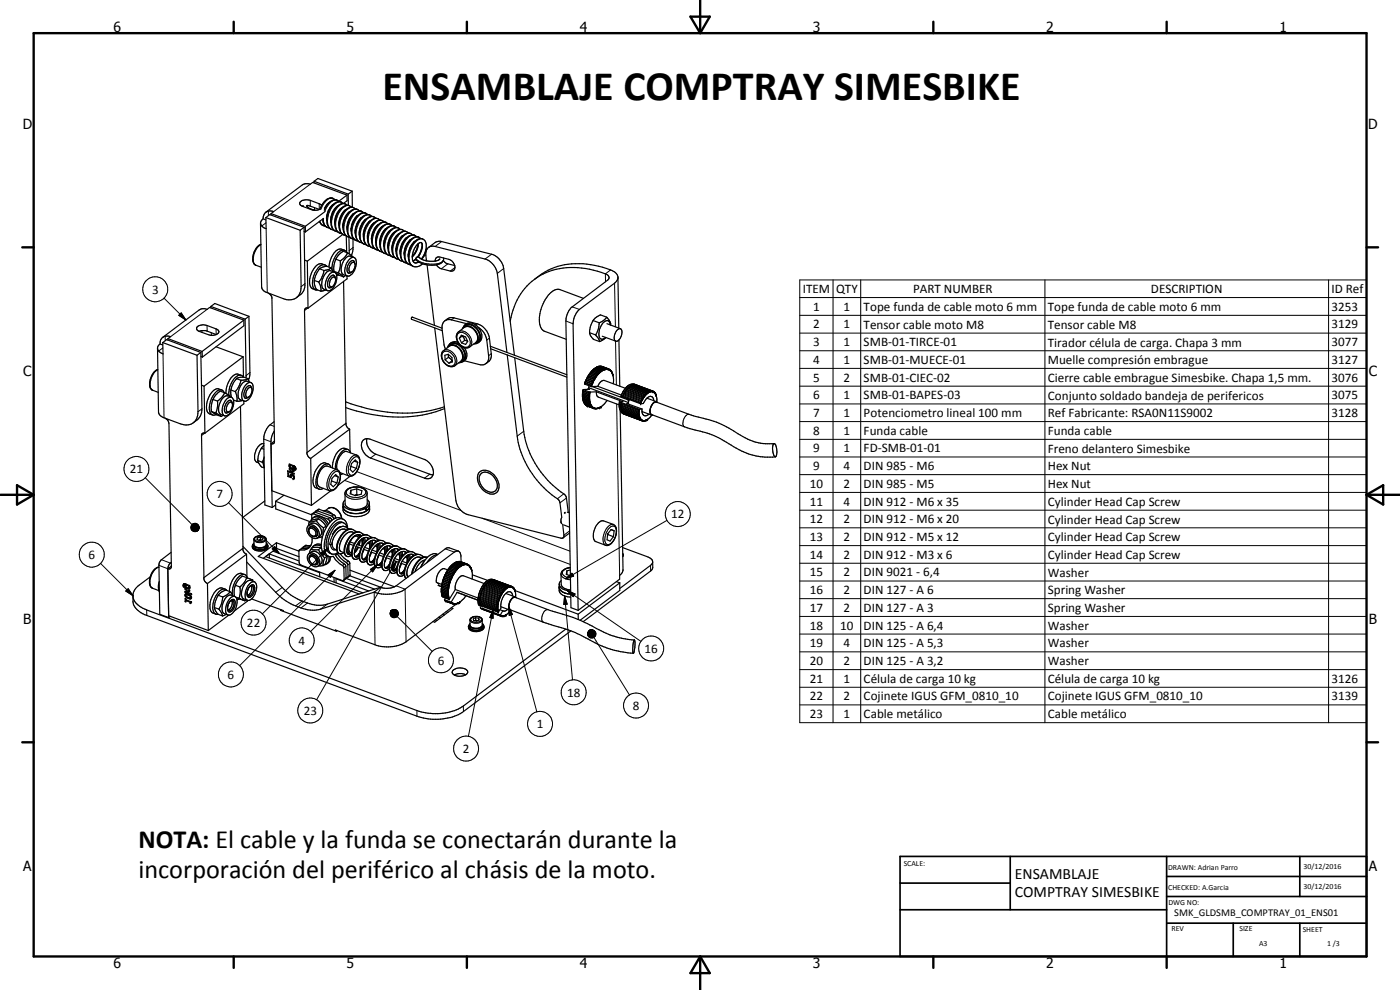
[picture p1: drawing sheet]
<svg xmlns="http://www.w3.org/2000/svg" width="420mm" height="297mm" viewBox="0 0 420 297" stroke-linecap="round" stroke-linejoin="round" font-family="sans-serif">
<defs><g id="words">
<text font-size="12.6" x="114.8" y="29.9">ENSAMBLAJE COMPTRAY SIMESBIKE</text>
<g font-size="7.9">
<text x="41.5" y="254.5">NOTA: El cable y la funda se conectarán durante la</text>
<text x="41.5" y="263.5">incorporación del periférico al chásis de la moto.</text>
</g>
<g font-size="4.7">
<text x="304.6" y="263.8">ENSAMBLAJE</text>
<text x="304.6" y="269.2">COMPTRAY SIMESBIKE</text>
</g>
<g font-size="4.2">
<text x="34" y="9.6">6</text>
<text x="104" y="9.6">5</text>
<text x="174" y="9.6">4</text>
<text x="244" y="9.6">3</text>
<text x="314" y="9.6">2</text>
<text x="384" y="9.6">1</text>
<text x="6.8" y="38.7">D</text>
<text x="410.6" y="38.7">D</text>
<text x="7" y="112.9">C</text>
<text x="410.8" y="112.9">C</text>
<text x="7" y="187.1">B</text>
<text x="410.8" y="187.1">B</text>
<text x="7" y="261.4">A</text>
<text x="410.8" y="261.4">A</text>
<text x="34" y="290.4">6</text>
<text x="104" y="290.4">5</text>
<text x="174" y="290.4">4</text>
<text x="244" y="290.4">3</text>
<text x="314" y="290.4">2</text>
<text x="384" y="290.4">1</text>
</g>
<g font-size="3.9">
<text x="45.6" y="88.1">3</text>
<text x="240.9" y="87.9">ITEM</text>
<text x="250.9" y="87.9">QTY</text>
<text x="274" y="87.9">PART NUMBER</text>
<text x="345.4" y="87.9">DESCRIPTION</text>
<text x="399.6" y="88">ID Ref</text>
<text x="244" y="93.3">1</text>
<text x="253.2" y="93.3">1</text>
<text x="259.2" y="93.3">Tope funda de cable moto 6 mm</text>
<text x="314.5" y="93.3">Tope funda de cable moto 6 mm</text>
<text x="399.6" y="93.3">3253</text>
<text x="244" y="98.6">2</text>
<text x="253.2" y="98.6">1</text>
<text x="259.2" y="98.6">Tensor cable moto M8</text>
<text x="314.5" y="98.6">Tensor cable M8</text>
<text x="399.6" y="98.6">3129</text>
<text x="244" y="103.9">3</text>
<text x="253.2" y="103.8">1</text>
<text x="259.2" y="103.9">SMB-01-TIRCE-01</text>
<text x="314.5" y="104">Tirador célula de carga. Chapa 3 mm</text>
<text x="399.6" y="103.9">3077</text>
<text x="244" y="109.2">4</text>
<text x="253.2" y="109.2">1</text>
<text x="259.2" y="109.2">SMB-01-MUECE-01</text>
<text x="314.5" y="109.3">Muelle compresión embrague</text>
<text x="399.6" y="109.2">3127</text>
<text x="244" y="114.5">5</text>
<text x="244" y="119.8">6</text>
<text x="253.2" y="114.5">2</text>
<text x="253.2" y="119.8">1</text>
<text x="259.2" y="114.5">SMB-01-CIEC-02</text>
<text x="259.2" y="119.8">SMB-01-BAPES-03</text>
<text x="314.5" y="114.6">Cierre cable embrague Simesbike. Chapa 1,5 mm.</text>
<text x="314.5" y="119.9">Conjunto soldado bandeja de perifericos</text>
<text x="399.6" y="114.5">3076</text>
<text x="399.6" y="119.8">3075</text>
<text x="244" y="125.1">7</text>
<text x="253.2" y="125.1">1</text>
<text x="259.2" y="125.2">Potenciometro lineal 100 mm</text>
<text x="314.5" y="125.2">Ref Fabricante: RSA0N11S9002</text>
<text x="399.6" y="125.1">3128</text>
<text x="244" y="130.5">8</text>
<text x="253.2" y="130.4">1</text>
<text x="259.2" y="130.6">Funda cable</text>
<text x="314.5" y="130.6">Funda cable</text>
<text x="244" y="135.8">9</text>
<text x="253.2" y="135.8">1</text>
<text x="259.2" y="135.8">FD-SMB-01-01</text>
<text x="314.5" y="135.8">Freno delantero Simesbike</text>
<text x="39" y="142">21</text>
<text x="244" y="141.1">9</text>
<text x="253.2" y="141.1">4</text>
<text x="259.2" y="141.1">DIN 985 - M6</text>
<text x="314.5" y="141.1">Hex Nut</text>
<text x="65" y="149.5">7</text>
<text x="243" y="146.4">10</text>
<text x="253.2" y="146.4">2</text>
<text x="259.2" y="146.4">DIN 985 - M5</text>
<text x="314.5" y="146.4">Hex Nut</text>
<text x="201.5" y="155.5">12</text>
<text x="243" y="151.7">11</text>
<text x="253.2" y="151.7">4</text>
<text x="259.2" y="151.7">DIN 912 - M6 x 35</text>
<text x="314.5" y="151.8">Cylinder Head Cap Screw</text>
<text x="243" y="157">12</text>
<text x="253.2" y="157">2</text>
<text x="259.2" y="157">DIN 912 - M6 x 20</text>
<text x="314.5" y="157.1">Cylinder Head Cap Screw</text>
<text x="26.6" y="167.7">6</text>
<text x="243" y="162.3">13</text>
<text x="243" y="167.6">14</text>
<text x="253.2" y="162.3">2</text>
<text x="253.2" y="167.6">2</text>
<text x="259.2" y="162.3">DIN 912 - M5 x 12</text>
<text x="259.2" y="167.6">DIN 912 - M3 x 6</text>
<text x="314.5" y="162.4">Cylinder Head Cap Screw</text>
<text x="314.5" y="167.7">Cylinder Head Cap Screw</text>
<text x="243" y="172.9">15</text>
<text x="253.2" y="172.9">2</text>
<text x="259.2" y="172.9">DIN 9021 - 6,4</text>
<text x="314.5" y="173">Washer</text>
<text x="243" y="178.2">16</text>
<text x="253.2" y="178.3">2</text>
<text x="259.2" y="178.3">DIN 127 - A 6</text>
<text x="314.5" y="178.4">Spring Washer</text>
<text x="243" y="183.6">17</text>
<text x="253.2" y="183.6">2</text>
<text x="259.2" y="183.6">DIN 127 - A 3</text>
<text x="314.5" y="183.6">Spring Washer</text>
<text x="74.1" y="188.1">22</text>
<text x="243" y="188.9">18</text>
<text x="252.2" y="188.9">10</text>
<text x="259.2" y="188.9">DIN 125 - A 6,4</text>
<text x="314.5" y="189">Washer</text>
<text x="89.6" y="193.4">4</text>
<text x="193.5" y="195.8">16</text>
<text x="243" y="194.2">19</text>
<text x="253.2" y="194.2">4</text>
<text x="259.2" y="194.2">DIN 125 - A 5,3</text>
<text x="314.5" y="194.3">Washer</text>
<text x="68.3" y="203.6">6</text>
<text x="131.4" y="199.4">6</text>
<text x="243" y="199.5">20</text>
<text x="253.2" y="199.5">2</text>
<text x="259.2" y="199.5">DIN 125 - A 3,2</text>
<text x="314.5" y="199.6">Washer</text>
<text x="170.2" y="209">18</text>
<text x="243" y="204.9">21</text>
<text x="253.2" y="204.8">1</text>
<text x="259.2" y="204.9">Célula de carga 10 kg</text>
<text x="314.5" y="204.9">Célula de carga 10 kg</text>
<text x="399.6" y="204.9">3126</text>
<text x="91.2" y="214.5">23</text>
<text x="189.9" y="213">8</text>
<text x="243" y="210.1">22</text>
<text x="243" y="215.4">23</text>
<text x="253.2" y="210.1">2</text>
<text x="253.2" y="215.4">1</text>
<text x="259.2" y="210.1">Cojinete IGUS GFM_0810_10</text>
<text x="259.2" y="215.5">Cable metálico</text>
<text x="314.5" y="210.1">Cojinete IGUS GFM_0810_10</text>
<text x="314.5" y="215.5">Cable metálico</text>
<text x="399.6" y="210.1">3139</text>
<text x="161.1" y="218.4">1</text>
<text x="138.9" y="225.9">2</text>
</g>
<text font-size="3.1" x="352.4" y="275">SMK_GLDSMB_COMPTRAY_01_ENS01</text>
<g font-size="2.4">
<text x="271.2" y="259.7">SCALE:</text>
<text x="350.6" y="261">DRAWN: Adrian Parro</text>
<text x="391.2" y="260.6">30/12/2016</text>
<text x="350.6" y="267">CHECKED: A.Garcia</text>
<text x="391.2" y="266.7">30/12/2016</text>
<text x="350.6" y="271.4">DWG NO:</text>
<text x="351.6" y="279.3">REV</text>
<text x="372" y="279.4">SIZE</text>
<text x="391" y="279.6">SHEET</text>
<text x="377.9" y="283.8">A3</text>
<text x="398.3" y="283.8">1 /3</text>
</g>
</g></defs>
<g fill="none" stroke="#000" stroke-width=".35">
<path d="M94.3 54.4l10.2 3.9M94.3 54.4v.5M94.3 54.4l1.1-.8 10.3 3.8M100.5 59.9l-.7-.5a2.54 2.54 0 0 0-2.7 1.3l-1.1 2.1M104.1 58.5l.1 1.7-1.2 .8M104.1 58.5l-2.5 1.9M104.1 58.5l-10.3-3.8-.7 .6-1.6-.1-.8 .3-10.9 8.2M104.5 58.3l.1 3.3M105.7 57.4v4.8M105.7 57.4l-1.2 .9M78.2 67l.3 19.1a2.17 2.17 0 0 0 1.7 1.7l4.8 1.8a3.6 3.6 0 0 0 5.4-3.6l-.3-16.9M78.3 73.3a4.7 4.7 0 0 0-2.1 5.8l.6 .5 1.6 .6"/>
<path d="M78.9 65.7l.9 .3M79.8 65.3l10.3 3.8M79.8 65.3l.1 3.3a1.67 1.67 0 0 1-1.5-1.1 1.67 1.67 0 0 1 .5-1.8M79.8 65.3l1.2-.9 10.3 3.8M81.4 64.1l.7-.6a2.16 2.16 0 0 0-3.2 2.2M81.4 64.1v.4M81.4 64.1l10.2 3.8M90.7 61.9l.3-.1v.2M91.3 68.2l.2 16.9a3.7 3.7 0 0 1-1.4 3.3l-1.1 .9M91.3 68.2l-1.2 .9M91.3 69.5l.3 .1M91.4 78l.8 .4"/>
<path d="M91.6 67.9v1.7M92.1 61.6l3.8 1.3M92.1 61.7v.1M92.1 61.8a1.67 1.67 0 0 0 1.7 1.1l.7 .2M92.2 78.4l.2 14.1M92.2 61.6l-.1 .1M95.8 66.5h.1M95.9 66.5l.7 .9 1.1 .5M96.5 61.6l-.7-.5-2.7-1a2.76 2.76 0 0 0-3.2 .8l.1 .4 .5 .5 3 1.1a3.4 3.4 0 0 0 2.6-.2M96.8 65.7l.2 1 .7 1.2M97.1 65.5l-5.5 4.1M97.4 79.5a2.64 2.64 0 0 0-2.6 1.9 4.7 4.7 0 0 0-.4 5.4l.9 .2"/>
<path d="M97.6 63.5l-6 4.4M97.7 67.9l1.2 .5M98 79.9l-1.4-.7a2.82 2.82 0 0 0-2.8 2.1 4.7 4.7 0 0 0-.4 5.1l1.3 .6M98.1 79.9l-1.6 .4-.6 .3M98.1 79.9l1.3 .5M98.1 64.8v1.4M98.2 64.7l-.1 .1M98.9 60.7l-.8 .6-.7 1.2M99.3 65.9l-.1 .1M99.4 62.1l-.4 .3M100.1 61.2a5.2 5.2 0 0 0-2 3.6M100.3 63.1l-.3 .3"/>
<path d="M100.5 66.5v1.2a2.32 2.32 0 0 0 2.1 2.4M100.6 66.5h-.2M100.6 66.3l-.1 .1M100.8 77.8a6.6 6.6 0 0 0-.6 3.6M100.8 77.8l1.3 .5M101.4 61.8a5.4 5.4 0 0 0-2.1 4.9M101.6 60.4a2.12 2.12 0 0 0-3.2 .8l-1.1 1.9M101.6 60.4l.1 .1M101.8 66.8l-.1 .2M101.8 67l-.1 .1M102.1 78.3l-.1 2.3-.5 1.3M102.2 62.6v.2"/>
<path d="M102.2 62.6a5.4 5.4 0 0 0-1.7 4.7M102.3 62.6v.1M102.6 62.4l-.4 .2M102.9 70.4l-10.7 8M102.9 61a1.9 1.9 0 0 0-3 .5 6.2 6.2 0 0 0-1.3 6.6l.5 .5 1 .4M103 61a5.1 5.1 0 0 0-3.6 4.5 3.1 3.1 0 0 0 1.4 3.9l.5 .1M103 61l1.2 .6M103 67.6a2.7 2.7 0 0 0 1.8 3.6h.2M103 67.6l-.1 .1M103 67.4l-.1 .1M103.4 75.1a2.1 2.1 0 0 0-3.1 .7 7.9 7.9 0 0 0-1.5 4.3M103.4 63.2a5.6 5.6 0 0 0-1.6 4.6"/>
<path d="M103.4 63.2v.1M103.5 63.1v.1M103.8 62.9l-.4 .3M103.9 70.8l.1 4.9M104 75.8l-.1-.3a1.72 1.72 0 0 0-2.7 .7 6.9 6.9 0 0 0-1.6 4.6M104.2 68.1l-.1 .1M104.2 68.2l.2 2 .5 .9M104.3 67.9l-.2 .2M104.3 75.9l-1.1 1.6-1.1 .8M104.3 75.9l1.6 1.2M104.3 75.9l-1.4-.5-1.3 1.1-.8 1.3M104.6 63.8v.1"/>
<path d="M104.6 63.8l-.4 .4a5.8 5.8 0 0 0-1.3 4.2M104.7 63.7v.1M104.7 71.2v5M104.9 71.1l.5 .4 .8 .3M105.1 63.5l-.5 .3M105.4 62.1a2.12 2.12 0 0 0-3.3 .8l-.9 1.4-.7 2.2M105.4 68.7h.1M105.5 68.5l-.1 .1M105.9 64.3a5.6 5.6 0 0 0-1.7 4.7M105.9 64.3l-.1 .1M105.9 78.1l.1 .1M105.9 78.2a2.58 2.58 0 0 0-1.3 3.7"/>
<path d="M105.9 78.2l.2 .1a2.54 2.54 0 0 1-.4 3.2l-.6 .2a1.91 1.91 0 0 1 1.2-3l.2 .3M105.9 64.2v.1M105.9 71.7v3.1l-.5 1.8M106.2 77.3l-1-.4a1.97 1.97 0 0 0-2.1 1.5 3.3 3.3 0 0 0 0 4l1.1 .4M106.2 77.3a3.1 3.1 0 0 0-2.6 3 2.32 2.32 0 0 0 .6 2.5M106.2 77.3a2.62 2.62 0 0 1 .4 3.3 2.58 2.58 0 0 1-2.4 2.2M106.2 64l-.3 .3M106.6 69.8v.3M106.6 62.7a1.65 1.65 0 0 0-2.4-.1 6.1 6.1 0 0 0-1.9 7.2l.5 .5 1 .4M106.6 70.1a2.4 2.4 0 0 0 2.1 2.8M106.7 69.3l-.1 .4M106.7 69.2l-.1 .1"/>
<path d="M106.7 69l-.1 .2M107.1 64.8a5.4 5.4 0 0 0-1.7 4.7M107.1 64.9l-.1 .1M107.1 64.8l.1 .1M107.5 64.6l-.4 .2M107.9 63.3a2.07 2.07 0 0 0-3.3 .7l-1 1.4-.6 2.2M107.9 69.8l-.1 .1M107.9 69.6l-.1 .1M108.3 65.4v.2M108.4 65.3v.1M108.7 65.1a5.4 5.4 0 0 0-2.1 5M109 63.8a1.78 1.78 0 0 0-2.7 .2 6.8 6.8 0 0 0-2.1 4.2"/>
<path d="M109.1 70.4h-.1M109.1 70.4a2.88 2.88 0 0 0 1.7 3.5l.3 .1M109.2 70.1l-.2 .2M109.5 66v.1M109.5 66a5.6 5.6 0 0 0-1.6 4.6M109.6 65.9v.1M109.9 65.7l-.4 .3M110.3 71.4v.3M110.3 64.4a1.89 1.89 0 0 0-3 .4 6.1 6.1 0 0 0-1.4 6.6l.7 .7 .9 .2M110.4 70.9l-.1 .1M110.4 70.9l-.1 .5M110.4 70.7l-.1 .2"/>
<path d="M110.8 66.5a5.5 5.5 0 0 0-1.7 4.7M110.8 66.5l-.1 .2M110.8 66.4v.1M111.2 66.2l-.4 .3M111.2 66.2a6.8 6.8 0 0 0-2.1 4.2M111.5 64.9a2.06 2.06 0 0 0-3.3 .8l-.9 1.4-.6 2.2M111.6 71.4l-.1 .1M111.6 71.2l-.1 .2M112 67.1v.1M112 67.1a5.3 5.3 0 0 0-.7 7.1l1 .3M112 67v.1M112.4 66.8l-.4 .3"/>
<path d="M112.7 65.5l-.1-.1a1.83 1.83 0 0 0-2.6 .2 5.8 5.8 0 0 0-1.4 7.2l1.3 .6M112.8 72l-.1 .1M112.8 71.8l-.1 .1M113.2 67.6v.2M113.2 67.6a5.5 5.5 0 0 0-1.7 4.7M113.3 67.6h.1M113.6 67.3l-.4 .3M113.9 73.1l.1 .3M113.9 66l-.3-.3a1.94 1.94 0 0 0-2.4 .5M114 72.6h-.1M114.1 72.3l-.2 .2M114.5 68.2a5.5 5.5 0 0 0-1.7 4.6"/>
<path d="M114.5 68.1l-.1 .2M114.8 67.9l-.3 .3M114.9 67.8a6.6 6.6 0 0 0-1.8 6.6l.7 .9 1 .3M115.2 66.6a2.06 2.06 0 0 0-3.3 .7l-.9 1.4-.6 2.2M115.2 74a2.44 2.44 0 0 0 2.1 2.8M115.3 73.1l-.2 .1M115.3 72.9l-.2 .2M115.6 68.7a5.8 5.8 0 0 0-1.1 6.6l.5 .5 1 .4M115.6 68.7v.2M115.7 68.7h.1M116.1 68.5l-.5 .2M116.4 67.1a1.86 1.86 0 0 0-3 .5l-.8 .9a5.6 5.6 0 0 0-.3 6l1.3 .6"/>
<path d="M116.5 73.7l-.1 .1M116.5 73.4l-.1 .2M116.9 69.3a5.6 5.6 0 0 0-1.7 4.7M116.9 69.3v.1M117 69.2v.1M117.3 69l-.4 .3M117.6 74.7l.1 .4M117.6 67.7l-.5-.4a2.11 2.11 0 0 0-2.2 .5M117.7 67.7a4.1 4.1 0 0 0-3.2 3.2l-.5 2.1M117.7 67.7l1.2 .5M117.7 74.2l-.1 .1M117.8 74l-.2 .2"/>
<path d="M118.1 69.8v.2M118.2 69.8v.1M118.5 69.6h-.2a5.5 5.5 0 0 0-1.9 4.9M118.9 74.8h-.1M118.9 74.6l-.1 .1M119.3 70.4a5.9 5.9 0 0 0-1.5 5.5 2.13 2.13 0 0 0 1.9 2M119.3 70.4v.1M119.4 70.3v.1M119.7 70.1l-.4 .3M120.1 75.9v.3M120.1 68.8a1.91 1.91 0 0 0-3.1 .4 7.3 7.3 0 0 0-1.8 4.8M120.1 75.8a2.5 2.5 0 0 0 1.7 3.1l.4 .1"/>
<path d="M120.2 75.3l-.2 .1M120.2 75.4l-.1 .4M120.2 75.1l-.2 .2M120.6 71v.1M120.6 70.9v.1M121 70.7l-.9 .7a5.6 5.6 0 0 0-1.2 4.2M121.3 69.4a2.07 2.07 0 0 0-3.3 .7 5.4 5.4 0 0 0-.7 6.7l1.2 .5M121.4 75.9l-.1 .1M121.4 75.7l-.1 .1M121.8 71.5l-.1 .2M121.9 71.4v.1M122.1 78.9l.6 .4 .7 .2"/>
<path d="M122.2 71.2a5.3 5.3 0 0 0-2.1 4.7M122.5 69.9a1.79 1.79 0 0 0-2.7 .2 6.7 6.7 0 0 0-2.1 4.6M122.6 76.2a6.6 6.6 0 0 1 2.7-4.4 1.74 1.74 0 0 1 2.6 1.6 6.5 6.5 0 0 1-1.5 4.3M122.6 76.5h-.1M122.6 76.2a2.96 2.96 0 0 0 1.6 3.8l1.5-.1 1.2-.7M122.6 76.2l-.1 .2M123 72.1a5.3 5.3 0 0 0-1.6 4.6M123 72.1v.1M123.1 72v.1M123.4 71.8l-.4 .3M123.8 70.5a2.32 2.32 0 0 0-3.6 1 5.9 5.9 0 0 0-.8 6l.8 .7 .7 .2M124.2 72.6a5.4 5.4 0 0 0-1.6 4.7"/>
<path d="M124.2 72.6v.2M124.3 72.5v.1M124.4 78.1l-.5 .2M124.7 72.3l-.5 .3M124.8 77.6a4.7 4.7 0 0 0 4.3 1.9l2-.1a2.38 2.38 0 0 0 1.9-1.3M124.8 77.8l-.4 .3M124.8 77.7l-.4 .4M125 71a2 2 0 0 0-3.3 .8 7.4 7.4 0 0 0-1.5 3.6M125.3 77.1l.8-1.4 .6-2.5a.52 .52 0 0 0-.4-.5 .52 .52 0 0 0-.5 .2 5.1 5.1 0 0 0-1.8 5.6 1.08 1.08 0 0 0 1.6 .1M125.5 73.2l-.6 1.9-1.2 1.9M125.5 77.1l-.5 .1-.2 .4M125.5 77.1l1.4 .9 2.1 .4h1.7l.8-.3 .5-.4"/>
<path d="M125.5 73.1a5.8 5.8 0 0 1-1.8 4M125.6 78.6h.1M126.2 71.6l-.1-.1a1.79 1.79 0 0 0-2.9 .5 6.2 6.2 0 0 0-1.3 6.6l.2 .3M126.7 73.3l.1 .8-.3 1.1-1 1.9M128 77.9l-.2 .3M128 78.3a4.3 4.3 0 0 1 .3-3.8l.8-.5 1.1-.1 15.4 3.8a5.5 5.5 0 0 1 3.7 4.3l2.8 23.7M128.2 79.5l2.2 18.1M128.3 74.5l-.4 .5a5.4 5.4 0 0 1-1.3 2.8M128.6 74.3l2.2-1.7 1.4-.2 15.3 3.9a5.2 5.2 0 0 1 3.7 4.3l3.2 26M130.6 78.4a1.09 1.09 0 0 1 1.4-1.3l2.7 .7 .8 .4 1 1.5M131 79.5l1.2 1.1 2.9 .7a1.16 1.16 0 0 0 1.2-.4 1.16 1.16 0 0 0 .2-1.2M133 78.1l.9 .9 2.6 .7"/>
<path d="M133.1 77.4l-.1 .7M59.2 98.1a3.3 3.3 0 0 1 2.9-.4l2.7 1 .8 .6a1.18 1.18 0 0 1-1.4 1.3l-1.4-.1-3-1.1a.86 .86 0 0 1-.6-1.3zM59.8 99.4l1.8-.2 3.3 1.2M63.3 91.9l1.2-.8 10.2 3.8M63.3 91.9l10.3 3.9M63.3 91.9v.5M73.2 96.1v1.6l-12.5 9.4M73.2 96.1l-12.5 9.4M73.2 96.1l-10.3-3.9-.8 .6-1.6-.1-.7 .3-11 8.2M73.6 95.8l.2 17.6M74.7 94.9l.3 17.4-.4 1.7M74.7 94.9l-1.1 .9"/>
<path d="M80.5 87.9v.1a1.76 1.76 0 0 1 1.1 1.5l.8 43.1-.3 .5h-.7M92.4 92.5h-.7l-.3 .7 .7 42.6M94.3 84.2l.1 1.2 .5 1.5 1.4 .5M94.3 84.2l1.4 .4M95.7 84.6l.5 1.2 .1 1.6M95.9 80.6l-.2 .3a6.4 6.4 0 0 0-1.4 3.3M95.9 80.6l1.3 .6M97.2 81.2l-.7 2.2-.8 1.2M97.8 87l-1.5 .4M98.7 86.3l.1 .1M99 82.2a1.14 1.14 0 0 1 1.5-.5 1.14 1.14 0 0 1 .6 1.4 4.4 4.4 0 0 1-2.4 4.1 1.52 1.52 0 0 1-1-2.2 5.3 5.3 0 0 1 1.3-2.8zM99.4 80.4l-.6 .4-1.6 .4"/>
<path d="M99.4 80.4l.5 1M99.6 83.4a.68 .68 0 0 1 .9-.2 .68 .68 0 0 1 .2 .9 2.06 2.06 0 0 1-1.5 2 2.08 2.08 0 0 1 .4-2.7zM100.1 82.5l.3 .3 .3 .8M100.1 82.6a2.51 2.51 0 0 0-1.4 3.7h.5l.6-.3M100.2 81.4l.3 .3M100.2 81.4l1.3 .5M100.4 81.7l-1.1-.4a2.06 2.06 0 0 0-2.2 1.8 2.9 2.9 0 0 0 .1 3.7l1.1 .4M100.7 81.8l1.1 .8 1.3 .5M101.5 81.9l1.6 1.2M101.6 82.5l-.6 .1M103.1 84.4l.7 42.6M103.7 82.7l-.6 .4"/>
<path d="M104.1 82.8l.1 .9-11.8 8.8M104.5 81.9l.1 .1M105.6 81.6l-.5 .3h-.5M130.5 98.4l6.3 51.7a5.2 5.2 0 0 0 3.7 4.3l28.1 7.1 .6-.5-.3-3.7M132.7 98.5l-8.9-3.3-.3 .1v.5l9.2 3.4M133.5 96.3l1.4-.9 1-.1 7.3 1.9a5.4 5.4 0 0 1 3.7 4.3l.5 4.6a2.59 2.59 0 0 1-1.6 3M137.4 99.7l1.9-1.5a3.1 3.1 0 0 1 4 2.9l-.1 1.3-2.2 1.7a2.99 2.99 0 0 1-4.1-3zM139 98.3a2.04 2.04 0 0 1 3.4-.5 4.2 4.2 0 0 1 1.5 4.6l-.4 .5-.9 .2M139.2 98a2.49 2.49 0 0 1 3.9 .7 2.65 2.65 0 0 1-.2 4.3M139.3 98a3.2 3.2 0 0 1 4.2 2.8v1.1l-.6 1M139.3 98l-.6 .7M139.5 97.5a2.57 2.57 0 0 1 4 .7"/>
<path d="M140 97.1l-4.5-1.1a2.19 2.19 0 0 0-2.8 2.7l.6 5 .4 1.1M143.5 98.2a3.1 3.1 0 0 1 .4 4.3l-.4 .3M143.5 98.2a5.4 5.4 0 0 1 2.6 3.8l.5 4.7a2.16 2.16 0 0 1-2.7 2.7l-4.6-1.2M153.1 96.4a18.4 18.4 0 0 1 20.3-16.1 18.3 18.3 0 0 1 9.2 2.5l.2 .6-.3 .5-10.8 8.2a5.9 5.9 0 0 0-1.9 4.2l1.6 86 2.1 .8M160.3 83.9a20.6 20.6 0 0 1 19.4-4l1.1 .3a7.3 7.3 0 0 1 4.4 2.2 1.94 1.94 0 0 1-.8 2.6l-10.5 7.8a6.1 6.1 0 0 0-1.9 4.4l1.5 85.9M175.1 89.5l-7-2.6a3.5 3.5 0 0 0-3.9 2.1 10.5 10.5 0 0 0-1.9 9.2l.8 1.1 6.9 2.5M176.9 99.8l1.9 .7M178 96.2a4.2 4.2 0 0 0-.4 5l.5 .6 1.8 .7M178 96.2l1.9 .7M179.9 96.9l-.4 1.9-.7 1.7M182.1 95.2a3.4 3.4 0 0 1 1.1 2.3M182.1 95.2l-1.9-.7-1.6 .9-.6 .8"/>
<path d="M182.1 95.2l-.9 .9-1.3 .8M182.1 97.1l4.1 1.5M183.2 97.5a1.12 1.12 0 0 0-.8-1.3 1.12 1.12 0 0 0-1.4 .6 4.7 4.7 0 0 0-1 4.7l.8 .3 1-.5-1.9 1.2M185.1 99.2a.84 .84 0 0 1 1-.6 .84 .84 0 0 1 .6 1.1 2.89 2.89 0 0 1-1.8 2.7 1.87 1.87 0 0 1-.2-2.7zM185.5 83.2l.2 15.3M47.3 104.5l.3 19.2a2.16 2.16 0 0 0 1.6 1.6l4.9 1.9a4.2 4.2 0 0 0 3.6-.2 4.7 4.7 0 0 0 2.9-4.3l-.3-17M47.4 110.9l-.8 .4-.8 .9a5.3 5.3 0 0 0-.8 3.9l.5 .8 2 .8M48 103.2l.8 .3M48.8 102.8l.1 3.4a1.73 1.73 0 0 1-1.5-2.3l.6-.7M48.8 102.8l10.3 3.8M48.8 102.8l1.2-.9 10.3 3.8M50.4 101.6l.8-.6a2.18 2.18 0 0 0-3.2 2.2"/>
<path d="M50.4 101.6v.5M50.4 101.6l10.3 3.9M59.1 106.6l.3 16.9-.3 1.9-1 1.4M60.3 105.7l-1.2 .9M60.3 107l.4 .1M60.5 115.6l.7 .3M60.7 105.5v1.6M61.2 115.9l.3 14.1M63.9 119.8l-.5 1.7v1.9M63.9 119.8l1.4 .6M64.8 104.1l8.2 3M64.9 100.4h.1"/>
<path d="M66.6 117l.7 .8M66.6 117a2.46 2.46 0 0 0-3.6 1.4 6.1 6.1 0 0 0-.7 5.3l.6 .5 1.1 .4 .8-.2M66.6 117a2.57 2.57 0 0 0-2.7 1.8 5.2 5.2 0 0 0-.5 5.4l.2 .2M67.4 117.9l1.4 .8 .3 .3M67.4 117.9l-1.1 1.6-1 .9M67.4 117.9l-1.3-.6-1.3 1.2-.9 1.3M68 119.8a1.13 1.13 0 0 1 1.3-.7 1.13 1.13 0 0 1 .8 1.3 4.3 4.3 0 0 1-2.5 4.4 1.37 1.37 0 0 1-.9-1.7 5.6 5.6 0 0 1 1.3-3.3zM69.3 117l.2 2.2M69.3 117l1.3 .5M69.4 119.2l-1-.4a3.1 3.1 0 0 0-2.7 3 2.02 2.02 0 0 0 1.7 3M70.6 117.5l.6 1.9-.1 1M71 113.6a6.9 6.9 0 0 0-1.7 3.4"/>
<path d="M71 113.6l1.3 .5M72.3 114.1l-.4 1.4-1.3 2M72.4 112.6a3.1 3.1 0 0 0-3 2.5 6.2 6.2 0 0 0-.7 3.5M72.4 112.6a2.08 2.08 0 0 0-3 .7 7.3 7.3 0 0 0-1.6 4.8M72.4 112.6l.6 .6M73 107.1l.1 6M73 107.1l-11.8 8.8M73.1 113.1l-1 .1-1.1 .4M73.1 113.1l1.4 .5M73.6 119.4v.1M73.8 115.4a1.13 1.13 0 0 1 1.4-.7 1.13 1.13 0 0 1 .8 1.4 4.2 4.2 0 0 1-2.5 4.3h-.2a2.25 2.25 0 0 1-.6-2.9l.7-1.5zM74.5 113.6l.3 1"/>
<path d="M74.5 113.6l-.6 .3-1.6 .2M74.5 116.6a.67 .67 0 0 1 .9-.3 .67 .67 0 0 1 .2 .9 2.07 2.07 0 0 1-1.4 2.1 1.8 1.8 0 0 1 .3-2.7zM75 115.7h.1M75.3 114.8l-1.1-.4a2.57 2.57 0 0 0-2.4 2.2 2.88 2.88 0 0 0 .2 3.2l1.2 .6M75.6 116.7a.78 .78 0 0 0-.4-.9 .78 .78 0 0 0-1 .2 2.53 2.53 0 0 0-.6 3.5l1.1-.4M132.8 105.5l2.1-1.6a3.1 3.1 0 0 1 3.9 2.9l-.2 1.2-2.1 1.7a2.76 2.76 0 0 1-3.8-2l-.3-1.1zM133.6 107.9l1.1 1.1M133.6 107.9l-.1-1.3 1-.3 1.1 1 .2 1.3-1.1 .4M134.4 104a1.93 1.93 0 0 1 3.2-.7 3.8 3.8 0 0 1 1.6 5l-1.1 .5M134.6 107.2l1.1 1-1 .8M134.6 107.2l-1 .7M134.6 106.3v.9"/>
<path d="M134.7 103.7a2.89 2.89 0 0 1 4.5 1.8 2.24 2.24 0 0 1-.8 3.1M134.8 103.7l-.6 .7M134.8 103.7a3.2 3.2 0 0 1 4.2 2.7 2.04 2.04 0 0 1-.5 2.2M137.4 102.7a2.06 2.06 0 0 0-2.4 .4M137.9 101.5l.6 1.4M137.9 101.5l.6-.9 1.2 .5 .7 1.3-.7 .9-1.2-.4M137.9 101.5l.9-.7 .7 1.3M138.5 108.6l-.9 .3M139.3 104.3a2.71 2.71 0 0 1-.3 4.2M139.5 102.1l.8 .3M139.5 102.1l-1 .8M142.9 102.9l-.8 .4"/>
<path d="M147.1 103.9l23 8.5M147.3 104.6l22.8 8.6M152.2 106.5l3 24.4a28.5 28.5 0 0 0 12.5 19.1l.4 .9 .5 4.4M154.5 107.3l2.7 22.1a28.9 28.9 0 0 0 12.5 19.3l.8 5.1M174.8 118.9l1.9 .9M174.8 118.5v.2l1.9 .7M174.8 118.9l1.9 .7M174.8 118.5h.1M174.8 118.5l1.9 .7M174.8 119.3l1.9 .9M174.8 119.3l1.9 .8M174.8 118.1v.1l1.9 .7"/>
<path d="M174.8 117.6l1.9 .9M174.8 118.1l1.9 .7M174.8 117.6l1.9 .7M174.9 118.2l-.1 .3M174.9 117.8l-.1 .3M174.9 118.7l-.1 .2M174.9 119.1v.1M174.9 119.7l1.9 .7M174.9 119.2l-.1 .1M174.9 117.2v.1l1.9 .7M174.9 117.2l1.9 .7M175 117.3l-.2 .3"/>
<path d="M175 119.5l-.1 .3 1.9 .7M175 119.5h.1M175 119.9v.1M175 116.9l-.1 .3M175 119.9h.1M175 116.9l2 .7M175.5 115l-.1 .2 2 .8M175.5 115l1.9 .7M175.5 114.8l1.9 .7M175.5 114.8h.1M175.5 114.8v.2M175.6 114.5v.3"/>
<path d="M175.6 114.5l1.9 .7M175.7 114.3l1.9 .8M175.7 114.3l-.1 .2M175.8 114l-.1 .3M175.8 114l1.9 .7M175.9 113.9l1.9 .7M175.9 113.9l-.1 .1M176 113.9h-.1M176.1 113.6l1.9 .6M176.1 113.6l1.9 .7M176.1 113.6l-.1 .3M176.2 113.5h.1"/>
<path d="M176.3 113.2l1.9 .7M176.3 113.4l-.1 .1M176.3 113.2v.2M176.3 113.2l2 .5M176.4 116.6l.5 .2-1.9 .1M176.5 112.8l-.1 .2M176.5 112.8l1.9 .7M176.6 112.6l1.9 .7M176.6 112.6l-.1 .2M176.7 119.8h.2M176.7 118.9l.2 .1-.2 .2M176.7 119.4h.2"/>
<path d="M176.7 116.3v.3M176.7 118.8v.1M176.7 119.2v.2M176.7 119.6v.2M176.7 116.3l11.9 4.5M176.7 118.5l.2 .1v1.3M176.7 118.3v.2M176.8 118l.2 .2M176.8 112.4l-.2 .2M176.8 112.4l1.8 .7M176.8 112.4l1.9 .5M176.8 115.7l-.1 .6"/>
<path d="M176.8 117.9v.1M176.9 120h-.1M176.9 119.4v.1M176.9 119.9l-.2 .2M176.9 119.5l-.2 .1M176.9 119.9l.1 .4M177 118.2l-.1 .5-.2 .1M177 118.2l-.3 .1M177 117.6l.1 .1M177 117.6h.1M177 112l-.1 .3M177 112l1.9 .7"/>
<path d="M177 112l2 .6M177.1 117.6v.1M177.1 117.7l-.3 .2M177.1 117.7l-.1 .5M177.2 111.9h.1M177.3 111.6l1.9 .8M177.3 111.6l2 .6M177.3 111.6l-.1 .3M177.4 115.7l.1 .3M177.4 115.5v.2M177.4 116h.1M177.5 115.2l.2 .2"/>
<path d="M177.6 111.3l2 .6M177.6 111.3l1.9 .7M177.6 111.3l-.1 .2M177.6 115.1l-.1 .1M177.7 115.4l-.3 .6M177.7 115.4l-.3 .1M177.7 114.7l.2 .2M177.7 116l10.7 3.9M177.8 114.8v.1M177.8 114.6l-.1 .1M177.9 111l-.2 .3M177.9 114.9v.1"/>
<path d="M177.9 111l1.8 .8M177.9 111l2 .6M177.9 115l-.2 .4M178 114.3l.1 .3M178 114.2h.1M178 114.2v.1M178.1 114.6l-.3 .5h-.2M178.1 114.6h-.3M178.1 114.2h.1M178.1 110.7l1.9 .8M178.1 110.7v.3M178.1 110.7l2 .7"/>
<path d="M178.2 113.9l.1 .2M178.3 113.7h.2M178.3 114.1l-.2 .1M178.3 113.7l-.1 .2M178.3 114.1l-.2 .5M178.4 113.5l.1 .2M178.5 110.5l-.1 .2M178.5 110.5l1.8 .8M178.5 113.3l-.1 .2M178.5 110.5h.1M178.5 110.5l1.9 .7M178.5 113.7l-.2 .4"/>
<path d="M178.6 113.1l.2 .2h-.3M178.7 112.9h.3M178.7 110.4l1.9 .6M178.7 110.4l-.1 .1M178.7 110.4l2 .6M178.7 112.9l-.1 .2M178.8 100.5l.8 1.1 .3 .9M178.9 112.7l.1 .2M179 117.6l.1 1.1 .5 .5 6.2 2.3M179 117.6h-1.9M179 117.6l7.9 2.9-1 .1M179 110.2v.1"/>
<path d="M179 112.6h.3M179 110.2l1.9 .7M179 110.2l2 .6M179 112.6l-.1 .1M179 112.9l-.5 .8M179.2 112.4l.1 .2M179.3 112.2l.2 .1M179.3 110.1v.1M179.3 112.2l-.1 .2M179.3 112.6l-.3 .3M179.3 110l2 .7M179.3 110v.1"/>
<path d="M179.3 110l1.9 .7M179.4 115.9a2.07 2.07 0 0 1 2-1.7l6.3 2.3M179.4 115.9l7.1 2.6M179.4 115.9l-1.9 .1M179.5 112v.3M179.5 112.1h.1M179.5 112.3l-.2 .3M179.6 111.9l.2 .1M179.6 111.9l-.1 .1M179.6 109.9l-.1 .2M179.6 109.9l1.9 .8M179.7 109.9h-.1"/>
<path d="M179.7 109.9l1.9 .7M179.7 111.8h.1M179.8 111.8v.2M179.8 112l-.3 .3M179.9 111.6l.2 .2M179.9 109.9l1.9 .7M179.9 109.9l-.1 .1M179.9 109.9l2 .7M179.9 111.6l-.2 .2M180 111.5l.1 .3M180.1 109.9l2 .7M180.1 109.9h.1"/>
<path d="M180.1 111.4l.3 .1M180.1 109.9l1.9 .7M180.1 111.4l-.1 .1M180.1 111.8l-.3 .2M180.3 111.3l.1 .2M180.4 111.5l-.3 .3M180.4 109.9l2 .7M180.4 109.9h.1M180.4 111.2l.3 .1M180.4 111.2l-.1 .1M180.6 109.9l1.9 .8M180.6 109.9v.1"/>
<path d="M180.6 109.9l2 .8M180.6 111l.1 .3M180.7 111.3l-.3 .2M180.7 111l.2 .1M180.7 111h-.1M180.8 100.9l4 1.5M180.9 110.9v.2M180.9 111.1l-.2 .2M181 110.8l.2 .2M181 110.8l-.1 .1M181.2 111h.1M181.2 110.7v.3"/>
<path d="M181.3 110.7l.2 .2M181.3 110.7h-.1M181.5 110.7v.2M181.5 110.9l-.6 .2M181.6 110.6l.2 .2M181.6 110.6l-.1 .1M181.8 110.6v.2M181.8 110.8h.1M181.9 110.6l.1 .2 .4-.2M181.9 110.6h-.1M182 110.6l.1 .2M182 110.6h.1"/>
<path d="M182 110.8l-.5 .1M182.1 110.6l.4 .2M182.4 110.6l.1 .2M182.5 110.7l.1 .1M182.5 110.7h.1M182.5 110.8l.2 .1M182.6 110.7l.1 .2M182.6 110.8h-.1M182.6 110.7h.1M182.7 110.7l.1 .2M182.7 110.9h.1M182.7 110.7l.1 .1"/>
<path d="M182.7 110.9l.5 .3M182.8 110.8l.2 .1M182.8 110.8l.1 .1M183 110.9v.1zM183 110.9l.4 .4M183.1 111l.2 .3M183.2 111.2l.1 .2M183.2 111.1v.1M183.3 111.4h.1M183.3 111.3l.2 .2M183.3 111.4l.2 .1M183.4 111.3l-.1 .1"/>
<path d="M183.5 111.4v.1M183.5 111.5h.1M183.5 111.5l.2 .3M183.5 111.5v.1M183.5 111.5l.1 .2M183.6 111.8h.1M183.6 111.7l.2 .4M183.7 111.8h.1M183.7 111.8l.2 .6M183.8 112h.1M183.8 112l.1 .3M183.8 112v.1"/>
<path d="M183.9 112.3v.1M183.9 112.4h.1M183.9 112.4l.1 .2M183.9 112.4l.2 2.7M185.7 102l.3 13.9M186.4 119l.4 .1M186.5 118.5l-.1 .5M186.6 118.5l-.2 .5M186.8 119.1h.1M186.8 119l5.3 1.9M186.8 119v.1M186.8 119.1l5.5 2.1"/>
<path d="M187.1 118.4l-.1 .3M187.1 118.4l-.2 .3 5.3 2M187.1 118.4l5.3 2M187.2 118.2l5.2 1.9M187.3 117.9l-.1 .3M187.3 117.9l5.3 1.9M187.6 117.4l-.1 .3M187.6 117.4l-.2 .2 5.3 2M187.6 117.4l5.3 1.9M187.9 117.1l-.1 .1M187.9 116.9l-.2 .3 5.3 1.9M187.9 116.9l5.3 2"/>
<path d="M187.9 116.9v.2M187.9 117.1h.1M188.2 116.5l-.2 .3 5.3 1.9M188.2 116.5l5.3 2M188.2 116.5v.3M188.3 119.7l.1 .2M188.6 116.2l-.2 .2 5.3 1.9M188.6 116.2l5.2 1.9M188.6 116.2l-.1 .2M188.6 119.8l-.2 .1M188.7 115.6l-1.6 1.6-.6 1.3M188.8 119.8l-.2 1.2"/>
<path d="M188.9 116v.1M188.9 115.9l-.1 .1 5.2 2M188.9 115.9l5.3 2M188.9 115.9v.1M189.3 115.6l-.2 .1 5.2 2M189.3 115.6l-.1 .2M189.3 115.6l5.3 2M189.6 115.4v.2M189.6 115.4l-.2 .2 5.3 1.9M189.6 115.4l5.3 2M189.9 115.4h-.1l5.2 1.9M189.9 115.4l5.3 1.9"/>
<path d="M189.9 115.4h.1M190.3 115.3h-.2l5.3 2M190.3 115.3l5.2 2M190.3 115.3v.1M190.6 115.4l-.2-.1 5.3 2M190.6 115.4l5.3 1.9M190.6 115.4h.1M192.6 119.8l.1 .3h-.3M192.7 119.6l-.1 .2M192.7 119.6l.1 .1M192.8 119.7h.1M192.9 119.3l.1 .3"/>
<path d="M193 119.1l-.1 .2M193 119.6l-.6 1.1h-.2M193 119.6l-.1 .1M193.2 118.9v.3l-.2-.1M193.3 118.7l.2 .1M193.3 118.7l-.1 .2M193.5 118.5l.1 .2M193.6 118.7l-.6 .9M193.7 118.3l-.2 .2M193.8 118.1l.1 .3-.2-.1M194 118l-.2 .1M194 118l.3 .1"/>
<path d="M194.1 119.5l2.9 1M194.2 117.9h.1M194.3 118.1l-.8 .7M194.3 117.9v.2M194.3 117.7l-.1 .2M194.3 117.7l.3 .2M194.6 117.6v.3M194.6 117.9l-.3 .2M194.7 117.5l-.1 .1M194.7 117.5l.2 .1M194.9 117.6l-.3 .3M194.9 117.4v.2"/>
<path d="M195 117.3l-.1 .1M195 117.3l.2 .3M195.2 117.6h-.3M195.2 117.3v.3M195.4 117.3h-.2M195.5 117.3v.2l-.1-.2M195.5 117.3h.2M195.7 117.3l.2 .2M195.9 117.3v.2M195.9 117.3l.2 .1M195.9 117.5l.2 .1M195.9 117.5l-.7 .1"/>
<path d="M195.9 117.3l-5.6-2.1a2.7 2.7 0 0 0-2.8 1.6l-.5 .8M196 117.4l.1 .2M196 117.4h.1M196.1 117.4l.1 .2M196.1 117.6l.4 .3M196.1 117.6h.1M196.2 117.6h.2M196.2 117.6l.1 .1M196.3 117.7l.1 .1M196.4 117.6l.1 .3M196.4 117.6v.1M196.5 117.9h.1"/>
<path d="M196.5 117.9l.2 .2M196.5 117.9l.1 .1zM196.6 117.9l.1 .2M196.7 118.1l.2 .3M196.7 118.2h.1M196.8 118.3v.1M196.8 118.2v.1M196.8 118.3h.1M196.8 118.4l.1 .2M196.9 118.5l.1 .3M196.9 118.5v.1M196.9 118.4v.1"/>
<path d="M196.9 118.6l.2 2M49.6 125.5a2.07 2.07 0 0 1 1.1 1.5l.7 42.7a.78 .78 0 0 1-.2 .8 .78 .78 0 0 1-.8 .1M61.5 130a.71 .71 0 0 0-1 .7l.7 42.6M63.4 123.4l1.7 1.1 1.3 .5M63.4 123.4l1.4 .5M64.8 123.9l1.6 1.1M65.3 120.4v1.4l-.5 2.1M67 124.6l-.6 .4M67.7 123.8l.1 .1M69.1 120.1h.1M69.2 120.1a2.6 2.6 0 0 0-1.4 3.8 2.21 2.21 0 0 0 1.7-3.2 1.83 1.83 0 0 0-1.6 2.3l.2 .5 .6 .1M69.2 120.1l.6 1"/>
<path d="M70.1 120l1 .4M70.3 120.1l-.2 .1M72.2 122l.7 42.5M72.7 120.1l-1.6 .3M73.2 120.3v.9l-11.7 8.8M77.4 138.2l1.3 .5M78.4 134.5l-.7 1.7a2.98 2.98 0 0 0 1.6 4.2M78.4 134.5l.8 .3M78.7 138.7l.3 .4M79.1 137.9l-.4 .8M79.2 133.1a2.72 2.72 0 0 0-2.6 2.7l-.2 .8 .1 1.4 .4 .6 .7 .3M79.2 133.6l-.8 .9"/>
<path d="M79.3 137.1l-.3 2.2 .3 1M81.4 133.1l.2 14.1 11.9 4.4M82.2 126.5l-1.1 1a6.1 6.1 0 0 0-1.9 4.2l.3 19.8 2.2 .8M82.3 129.3l-.7 1.6-.3 1.6 .4 19.8M82.4 132.3l-1 .8M86.8 139.5v-.3l1.3 .5M86.8 139.5h.1M86.9 139.5a.9 .9 0 0 0 .2 1 .9 .9 0 0 0 1.1 .1v-.3M87 139.3l-.2 .2M87.1 139.6l.1 .7 .7 .2M87.1 139.6l.7 .3M87.1 139.4l-.2 .1"/>
<path d="M87.2 139.4v.1M87.3 139.4l-.2 .2M87.8 139.9l.2 .6M88 140l.2 .3M88 140l.4 .1M88.1 139.7l-.3 .2M88.1 139.7l.2 .1M88.3 139.8l.5 .8M88.3 139.8l-.3 .2M92.1 135.8a1.72 1.72 0 0 0 1.1 1.7M93.2 137.5l.3 14.1M98.5 139.2h-.3a2.44 2.44 0 0 0-2.2 1.6 5.1 5.1 0 0 0-.5 5.8l.2 .1"/>
<path d="M98.5 139.2l.4 .3 .4 .8M98.5 139.2a2.22 2.22 0 0 0-3.2 1.1 5.4 5.4 0 0 0-1 5.6l.3 .4 1.1 .4M103.7 120.6a44.1 44.1 0 0 0 29.7 1.4M103.8 122.3a42.2 42.2 0 0 0 29.6 .3M103.8 127l-11.7 8.8M103.8 127l.2 .9 .9 .9M104.3 134.8a3 3 0 0 0-2.9 2.4l-.6 1.8-.1 1.8M104.9 128.8l-11.7 8.7M104.9 128.8l.2 6.7M105.2 135.9l-.1-.3a2.33 2.33 0 0 0-2.3-1.1 6.1 6.1 0 0 0-3 6M105.3 140h.1M105.4 139.9v.1"/>
<path d="M105.4 140l1.6 .5M106.3 138.3l1 .4M107.3 138.7l-.7-.7-1.1 1.1-.4 1.8 .8 .7 1.1-1.1M107.3 138.7l-.3 1.8M109 132.1l1.1-.5 1 .2 16.2 6a4 4 0 0 1 2.4 5.1 1.85 1.85 0 0 1-2.3 .6l-16.2-6.1a3.7 3.7 0 0 1-2.2-5.3zM110.1 131.6a4.3 4.3 0 0 0 2.7 4.7l17.2 6.2M175 120.1l1.9 .8M175 120.1l1.9 .7M175 120v.1M175.1 120.4l1.8 .7M175.1 120.2v.3l1.9 .7M175.2 120.7l1.9 .8"/>
<path d="M175.2 120.7l1.9 .7M175.2 120.6v.1M175.3 120.9l1.9 .9M175.3 120.9l1.9 .8M175.4 120.8l-.1 .1M175.5 121.2l1.9 .8M175.5 121.2l1.9 .7M175.5 121.1v.1M175.7 121.4l1.9 .8M175.7 121.3v.1M175.7 121.4l1.9 .7M175.8 121.6l2.2 .8"/>
<path d="M175.8 121.6l1.9 .7M175.9 121.5l-.1 .1M176.1 121.7v.1M176.3 121.8l1.9 .8M176.7 120.2h.2M176.7 120.1v.1M176.8 120.4v.1M176.8 120.5l.3 .1-.2 .2M176.9 120.9h.3M176.9 120.8v.1M176.9 120.2h.1M176.9 120.2l.1 .1"/>
<path d="M176.9 121.1l.1 .1M177 120.3l-.2 .1M177 121.2h.2M177 120.3l.2 .6M177.1 121.4v.1M177.1 121.5h.3M177.1 121h.1M177.1 121l-.2 .1M177.2 120.9l-.1 .1M177.2 120.9v.3M177.2 121.7v.1M177.2 121.2l-.1 .2"/>
<path d="M177.2 121.2l.2 .3M177.4 121.5l-.2 .2M177.4 121.9v.1M177.4 121.5l.5 .7M177.5 121.8l-.1 .1M177.5 121.8h.1M177.5 121.8h-.3M177.6 122.1v.1M177.6 122.2h.3M177.7 122h.1M177.7 122l-.1 .1M177.7 122h-.3"/>
<path d="M177.7 122.3h.4l-.1 .1M177.9 122.2l-.2 .1M177.9 122.2l.6 .3M178 122.4h.3l-.1 .2M178.3 122.6h.1M178.4 122.6h.2M178.5 122.5h.1M178.5 122.5l-.3 .1M178.5 122.5l-.1 .1M178.5 122.5l.3 .1h-.1M178.6 122.6h.1M178.7 122.6h.1"/>
<path d="M178.8 122.6h.1M178.8 122.6h-.1M179 122.6h-.1M179.1 122.6h-.5M179.1 122.6h-.2M179.1 122.6h.1M179.2 122.6h.1M179.3 122.5l-.1 .1M179.3 122.5l-.3 .1M179.3 122.5l-.2 .1M179.3 122.5v.1M179.4 122.6h-.2"/>
<path d="M179.4 122.5h.1M179.5 122.5h.2M179.5 122.5h-.1M179.6 122.4l-.2 .2M179.6 122.5h-.1M179.7 122.4v.1M179.9 122.3l-.2 .1M179.9 122.3l-.6 .2M180 122.3h.1M180.1 122.2l-.2 .1M180.1 122.2l-.3 .2M180.4 122l-.3 .3"/>
<path d="M180.4 122h.1M180.4 122l-.3 .2M182.2 120.1l-1.8 1.9M185.8 121.9l.2 .9M185.9 120.6a3.2 3.2 0 0 0 1.1 3.5l5.6 2.1M185.9 120.6h.1M186 120.6l-.1 .5M186 120.6l.3 .2M186.1 123.2l.9 47.9-.3 .7-.7 .8v1.2l-12.5 9.3M186.3 122l5.2 2M186.3 122v-.3l5.2 2M186.3 121.5l5.2 1.9"/>
<path d="M186.3 121.5v-.3l5.3 1.9M186.3 122.5l5.3 2M186.3 122.5v-.3l5.2 2M186.3 120.8v.1M186.3 120.9l5.3 2M186.3 120.8h.2M186.4 122.3l-.1 .2M186.4 122.9l5.3 2M186.4 122.9l-.1-.2 5.3 1.9M186.4 121.2l-.1 .3M186.4 121.8l-.1 .2M186.4 122.9h.1"/>
<path d="M186.5 122.8l-.1 .1M186.5 122.7v.1M186.5 120.8l5.3 2M186.5 120.8l-.2 .1M186.5 123.3l5.3 2M186.5 123.3v-.2l5.2 2M186.6 123.1l-.1 .2M186.7 123.7l5.2 1.9M186.7 123.7l-.1-.3 5.2 2M186.7 123.5v.2M186.9 123.9l-.1-.1 5.3 1.9M186.9 123.9l5.2 2"/>
<path d="M186.9 123.8v.1M187.1 124.1l5.3 2M187.1 124.1l-.1-.1 5.2 2M187.1 124.1h.1M187.2 124.2h.2M187.4 124.2l5.2 2M187.4 124.2h.1M188.7 121l-.6 .1 4.6 1.6M191.5 123.4v.3M191.5 124v.2M191.5 124.2l.3 .1M191.5 123.7h.2"/>
<path d="M191.6 122.9v.2M191.6 124.5v.1M191.6 124.6l.4 .5M191.6 123.1l.1 .1M191.7 123.7h.1M191.7 124.9v.2M191.7 124.4l-.1 .1M191.7 123.2h.1M191.7 124.4h.1M191.7 125.1h.3M191.7 123.2l.1 .1M191.7 124.8v.1"/>
<path d="M191.7 123.7l.1 .1M191.8 123.8l-.3 .2M191.8 123.8v.5M191.8 123.4h-.3M191.8 124.3l-.1 .1M191.8 124.3l-.1 .5M191.8 125.3v.1M191.8 123.3v.1M191.8 122.8l-.2 .1M191.8 122.8v1M191.8 125.4h.3M191.9 125.6l.2 .1"/>
<path d="M192 125.1l.1 .3M192 125.1l-.2 .2M192.1 125.7h.1M192.1 125.7h.2M192.1 125.4l.7 .7M192.1 120.9l.2 .3M192.1 125.4v.1M192.1 125.5l-.2 .1M192.1 125.9l.1 .1M192.2 120.7l-.1 .2M192.3 125.8l-.2 .1M192.3 125.7v.1"/>
<path d="M192.4 120.4h.1M192.4 126.1h.4M192.4 120.4v.1M192.4 126v.1M192.4 120.5h.1M192.4 120.1v.3M192.4 126h.1M192.5 120.5l-.2 .7M192.5 125.9l-.3 .1M192.5 126h.1M192.5 125.9v.1M192.6 126.2l.5 .1"/>
<path d="M192.7 122.7a1.42 1.42 0 0 0 1.1 2.1l.9-.6M192.7 122.7l-.9 .1M192.7 123.5l2.8 1M192.8 126.1l.2 .2M192.8 126.1l-.2 .1M192.9 126.3h.1M193.2 126.3h.2M193.2 126.2l-.1 .1M193.3 126.2h.1M193.3 126.2v.1M193.6 126.2l-.2 .1M193.6 126.2l-.8 .1"/>
<path d="M193.7 126.2h-.1M193.8 126.2h-.3M193.8 126.1l-.2 .1M193.8 126.1v.1M194 126l-.2 .1M194 126l-.1 .1M194.1 126h-.1M194.1 126h.1M194.3 125.9l-.5 .2M194.3 125.9h.1M194.4 125.8l-.1 .1M195.6 124.5h.3"/>
<path d="M195.6 124.5l-1.5 1.5M196.2 120.2a1.22 1.22 0 0 0-.9-1.3 1.22 1.22 0 0 0-1.4 .9l-.8 1.3-.8 .1M197.3 120.8a.99 .99 0 0 0-1.6 .6 2.55 2.55 0 0 0-.3 3.1h.2M232.2 133.1a2.61 2.61 0 0 1 1 2.7 .92 .92 0 0 1-.6 1.2 4.1 4.1 0 0 1-.4-3.9zM232.3 133.1a15.7 15.7 0 0 1-6-.6 37.3 37.3 0 0 1-7.6-4.1 37.1 37.1 0 0 0-10.6-3.6l-11.1-4.2a2.41 2.41 0 0 0-1.9 2.6l.2 1 .3 .2 11.4 4.2a32.7 32.7 0 0 1 13.9 5.9l3.7 1.7 2.3 .6 2.7 .4 3.1-.1M79.5 150.3l-6.8 5.1M82.7 150.4l10.8 4.1M82.7 150.4l.1 2.3 10.2 3.8M82.7 151.5l-1 .8M85.2 148.6l-2.5 1.8M86.3 141.5l2 .7v-.2l-.7-.4M86.3 141.5v-.2l1.1 .4"/>
<path d="M86.5 141.4l-.2 .1M86.6 142.8l.6 .2M86.6 142.8v-.8l-.2-.1v1.1M86.6 142.8l-.2 .2M86.9 140.9l-.1-.3 .6 .8 .9-.4v.4l-.7 .2M86.9 140.9l.5 .8M87 140.8l-.1 .1M87.2 143a.55 .55 0 0 1 .4-.8 .55 .55 0 0 1 .6 .6l.1 .6M87.3 142.9l-.1 .1M87.4 142.6l.6 .2M87.4 142.6v.7l-1-.3M87.5 142.3v.2"/>
<path d="M87.6 141.6h.1M87.7 141.3l-.3 .4M87.7 142.4l-.3 .2M87.9 140.5h-.1M88 140.5h.2M88 140.5h-.1M88 142.8l.1 .6M88.1 143.4l-.1 .2M88.2 142.7l-.2 .1M88.2 140.3l-.3 .2M88.3 141.2l-.7 .4M88.3 143.3l-.2 .1"/>
<path d="M88.3 143.3l-.3 .3M88.3 143.4l-.3 .2M88.3 143.4l-.1 .3-.2-.1M88.4 140.1l.1 .1M88.5 140.9v.1M88.5 140.9l.3-.2-.3 .3M88.5 140.2v.6M88.5 140.8v.1M88.6 140.1l-.1 .1M88.8 140.6l-.1 .5-.2-.1M88.8 140.6l-.3 .2M92.6 157.7a2.27 2.27 0 0 1 2.3-.5 2.27 2.27 0 0 1 1.5 1.8l.1 .9a1.79 1.79 0 0 1-1.2 1.5"/>
<path d="M92.8 159.8a1.55 1.55 0 0 0 2.3 1l.1-.2M92.8 159.8a.83 .83 0 0 1 0-.9 .83 .83 0 0 1 .8-.4 1.49 1.49 0 0 1 .9 2.3h-.8M92.8 156.6l-.2 1M93.1 158.1l-.4 .5v1.1M93.1 158.1l-.1 .1M93.3 158l1.3 .5M93.3 156.3a2.16 2.16 0 0 1 3.7-.3l1.3 1.7M93.3 158l-.2 .1M93.5 155.7v-1.4l.4-.2 4.5 1.6 .5 .5 .1 .6M93.7 154.2l.7-.5h.3l4.3 1.6 .4 .3 .2 .6M93.9 155.4a2.96 2.96 0 0 1 4.5 1.4l.2 .4M94.3 158.3l.2 .2"/>
<path d="M94.5 158.5l.8 1.3M94.7 153.7l.1-.3 .3-.2 4.5 1.7 .5 .8M94.9 153.3l.9-.5 4.3 1.6 .6 .5v.5M94.9 156.2l1.2 1.4 1 .8M94.9 156.2l-2.1 .4M95.3 159.8v.6M95.3 159.8v.5M95.7 155.7l-1.9 .3-1 .6M95.7 155.7l1.1 .9 1 1.3M95.7 155.7l-.8 .5M96.8 140.4l.8-.5 .5-.1 3.1 1.2a3.2 3.2 0 0 1 .3 4.3 2.74 2.74 0 0 1-2.6 1.9l-2.9-1.1a2.92 2.92 0 0 1-.4-3.7zM96.9 153.2a3.1 3.1 0 0 1 3 1.1"/>
<path d="M97 146.5l-.5 .3-.8-.1M97.1 158.4l-.1 2M97.7 153.2a2.75 2.75 0 0 1 4.6 1.3l.3 1.1M97.8 157.9l.1 .4M97.8 157.9l-.7 .5M99.3 147.3l-5.8 4.3M99.5 144.3h.1M99.5 144.2v.1M99.5 144.3l1.6 .6M100.4 142.7l1.1 .4M100.8 155.4a7.8 7.8 0 0 0-4 5.7M100.8 155.4a2.29 2.29 0 0 1 2.1 .3"/>
<path d="M101.2 141a5.4 5.4 0 0 1 2-5.4l.8-.2 3.1 1.2a2.18 2.18 0 0 1 .9 2.6l-.6 1.7a2.74 2.74 0 0 1-2.7 1.9l-2.7-1M101.5 143.1l-.4 1.8M101.5 143.1l-.8-.7-1.1 1.1-.3 1.8 .7 .7 1.1-1.1M102.9 142.1l-.8 .3M102.9 151.2l.4 1.6M103.1 156.8a3.1 3.1 0 0 0-3.8 2 6.6 6.6 0 0 0-.7 6.9l1 .5M103.3 152.9l.8 .6 1.2 .5M103.5 150a1.49 1.49 0 0 0-.5 1.6 1.49 1.49 0 0 0 1.2 1.1 6.5 6.5 0 0 0 5.3-.1M104 147.1l1.6-.9a4.8 4.8 0 0 1 3.9 .6l.6 .9 .1 3.3a2.55 2.55 0 0 1-2.8 1.8 3.2 3.2 0 0 1-3.8-1.7l-.1-3.2zM104.1 159a2.62 2.62 0 0 0-3.6 1.7l-.7 1.6-.2 1-.6 .1M104.1 158.4a2.85 2.85 0 0 0-4 1.4l-.4 .6M104.1 158.4l.5 .5"/>
<path d="M104.2 158.4a1.71 1.71 0 0 0-1.3-1.6 1.71 1.71 0 0 0-1.9 .7 8.1 8.1 0 0 0-2.2 7.9l.8 .8M104.3 158.5a2.46 2.46 0 0 0-2.1-2.9 6.8 6.8 0 0 0-4.3 5.1 7.1 7.1 0 0 0 .1 5.7l.7 .6M104.3 158.5l.8 .2M105.1 142.9l-3.8 2.8M105.3 147.1v1.1M105.6 154l1 .1M106.4 159.9a6.2 6.2 0 0 0-2.9 6.6 1.42 1.42 0 0 0 2.1 0M106.4 159.9a1.91 1.91 0 0 1 2.6 .6M106.4 159.9a2.8 2.8 0 0 0-3.8 1.8l-.7 1.8v1.4l.4 .6 1 .4M106.5 159.3l.8 .3M106.8 159.7a2.28 2.28 0 0 0-3.8 .1l-.4 .6a6.1 6.1 0 0 0-1.6 4.2l.4 1.2M107 146.7l1.6 .5-.2 1.1-1.8 .4-1.5-.6 .2-1"/>
<path d="M107 146.7l-1.7 .4M107 146.7l.1 1.7M107.1 148.4l-.6 .2M107.1 148.4l.2 .1M109 152.4l.5 .2M109.4 152.3l.4 .1M109.5 152.6l.5 .7-1.6 .6-1.4 .2M109.8 152.9l.4 .2M109.8 152.4l.4 .7M110.2 149.9a1.43 1.43 0 0 1 .6 1.4 1.43 1.43 0 0 1-1 1.1M110.8 151.6a2.18 2.18 0 0 1-2.2 2.3 4.9 4.9 0 0 1-5.6-1.5v-.7M110.8 151l.1 .9"/>
<path d="M110.9 151.9l-.3 .8-.4 .4M110.9 151.9a2.13 2.13 0 0 1-1.6 2.7 5.9 5.9 0 0 1-6.1-.9l-.3-.5v-1.1M143.7 141.9a3 3 0 0 1 4.6 .6 3.8 3.8 0 0 1 .7 5.3 3.4 3.4 0 0 1-4.7-1.5 4.2 4.2 0 0 1-.6-4.4zM144.5 142a3.1 3.1 0 0 1 4.2 1.8 2.48 2.48 0 0 1-.5 3.8 3.9 3.9 0 0 1-4.4-4.2l.3-.9zM168.4 156.8l.2 .3M168.5 155.3l-.1 1.5M169.2 157.5l1.7 .7M169.6 153.7l-.2 .2M170.3 153.7l.5 .1M170.9 159.9l-1.9 1.5M179.5 157l.7-.6 .7-.1 3.2 1.1a2.56 2.56 0 0 1 .8 2.9 3.6 3.6 0 0 1-3 3.4l-3.1-1.2a3.2 3.2 0 0 1-.2-4.1zM183.3 158.9l1 .4"/>
<path d="M184.3 159.3l-.2 1.7M184.3 159.3l-.9-.4-1 1.3-.2 1.8 .9 .3 1-1.3M39.9 179a5.6 5.6 0 0 0 4.1 4l81.1 30.2a16.4 16.4 0 0 0 14-1.4l30.7-23M45.1 173.1l-3.3 2.5a4.1 4.1 0 0 0-1.9 3v1.9a5.4 5.4 0 0 0 4.2 4.2l81 30.2a16.3 16.3 0 0 0 14-1.4l32.3-24.2M47.7 170.2l-1 .4a5.1 5.1 0 0 0-1.8 4.7l.5 1 2.3 .9M47.8 174.5l-.3 1.7 .3 1.4M50.4 170.6l.2 14.7M51.3 165.7l-3 2.4-.6 1.3 .3 14.9 2.6 1M51.4 168.7l-.7 .8-.3 1.1M51.5 169.8l-1.1 .8M55.2 175.9l.1 .3-.3-.1M55.2 175.9l-.2 .2"/>
<path d="M55.3 175.4l.4 .1M55.3 175.4l-.1 .5M55.4 175.1v.2M55.5 176.7v-.3l.8 1 .6-.4v.3l-.6 .4M55.5 177.7l2 .7v-.3l-1.2-.4M55.5 176.7l.7 .8M55.6 178.3l.4-.1a1.2 1.2 0 0 1 1.4 1.4 1.38 1.38 0 0 1-1.8-1.3zM55.6 175.2l-.3 .2M55.7 175.5a.81 .81 0 0 0 .2 1 .81 .81 0 0 0 1.1-.1M55.7 176.6l-.2 .1M55.7 177.5l-.2 .2M55.8 175.6v.1"/>
<path d="M55.8 178.4l.9 .2a.57 .57 0 0 1 .5 .8M55.8 178.4l-.1 .2a1.29 1.29 0 0 0 1.5 .8M55.9 175.6a.6 .6 0 0 0 0 .7 .6 .6 0 0 0 .8 .1M55.9 175.6l.8 .3M55.9 178.1v.3M55.9 175.3l-.2 .2M56 175.3l-.1 .2M56.1 175.4l-.2 .2M56.2 178.2l-.4 .2M56.2 177.5l-.7-.1v.3M56.3 177.5l.2 .1M56.6 177.2l-.4 .3"/>
<path d="M56.7 175.9v.5M56.7 176.4h.3M56.8 175.9l.1-.2-1.7-.6-.3 .5 .1 .5M56.8 175.9h.1M56.8 175.9l.2 .3M56.9 175.7l-.2 .2M56.9 177.3l-.6 .4M57 176.2v.2M57 176.2l-.3 .2M57.2 179.4h.3M57.5 179.2l-.3 .2M61.2 173.3a1.76 1.76 0 0 0 1.1 1.8"/>
<path d="M62.3 175.1l.2 14.1M65.5 178.6l-.8 1.7-.4 2M65.5 178.6l1.3 .5M66.8 179.1a6.9 6.9 0 0 1-1.1 3.7M67.6 176.8a2.71 2.71 0 0 0-3.8 1.8 4.6 4.6 0 0 0-.1 5.3l1.1 .4M68.1 177.2a1.6 1.6 0 0 0-2.5 .5 6 6 0 0 0-1.3 6.2l.6 .4h.5M69.1 177.5l-.9 .9-1.4 .7M69.1 177.5l-1.3-.5a4.2 4.2 0 0 0-2.3 1.6M69.1 177.5l.8 1.3M69.1 179.5a1.09 1.09 0 0 1 1.3-.5 1.09 1.09 0 0 1 .8 1.1 4.4 4.4 0 0 1-2.4 4.5 1.49 1.49 0 0 1-1-2.3l.4-1.6zM70.5 178.9l-1.1-.3a2.57 2.57 0 0 0-2.4 2.2 3 3 0 0 0 .1 3.2l1.3 .5M70.6 175.6l1.4 .5"/>
<path d="M70.8 179.2l.9 .4M71.7 179.6l1.8 .7M71.9 179.7l-.7 .3M72 176.1l.1 1.4-.4 2.1M72.9 163.9l11.8 12.4a17.2 17.2 0 0 0 11.6 5.3l1.9-.3 16-5.1M72.9 164.5a1.61 1.61 0 0 0 1.1 1.8M72.9 164.5l-11.7 8.8M73.4 172.4a2.29 2.29 0 0 0-3.3 1.1l-1 2.1-.2 1.8M73.4 172.4a3.5 3.5 0 0 0-3.2 3l-.4 1.4v1.6M73.4 172.4l.8 1M73.9 180l-.4 .3M74 166.3l.1 6.7"/>
<path d="M74 166.3l-11.7 8.8M74 168.6l8.8 9.1a16.4 16.4 0 0 0 12.3 5.3l17.2-5.3M74.1 173.3l-1.4-.5a6 6 0 0 0-2.3 6.1M74.1 173.3l-.8 1.5-1.3 1.3M74.1 173.3l.3 .2a1.5 1.5 0 0 1 1.5 .9M74.6 178.5l-.3 .1M74.6 178.5h.1M74.9 175.1a1.13 1.13 0 0 1 1.5-.6 1.13 1.13 0 0 1 .6 1.4 4.2 4.2 0 0 1-2.5 4.3 1.84 1.84 0 0 1-.9-2.6l.6-1.5zM75.4 175.8a2.22 2.22 0 0 0-1.2 1.9M75.4 175.8l.2-.1a1.75 1.75 0 0 1-.1 2.7l-.6 .4a.76 .76 0 0 1-.7-.3 .76 .76 0 0 1 0-.8 2.18 2.18 0 0 1 1.8-2.2 2.45 2.45 0 0 1-1.4 3.7l-.4-.4-.1-.8M75.4 175.8l.1 .3M75.5 179.7l9.5 3.5v.2"/>
<path d="M75.5 176.1a2.64 2.64 0 0 1-.9 2.4M75.5 176v.1M76 163.4a1.46 1.46 0 0 0 1.9 1.5l1.3-.1 .6-.5-.1-.3M76 163.4a2.29 2.29 0 0 0 3.2 .9l.5-.3M76 163.2l-.3 .6M76 163.2v.2M76.2 162.9l-.2 .3M76.3 174.5l-1-.3a2.96 2.96 0 0 0-2.6 2.6 2.83 2.83 0 0 0 .3 2.8l1.2 .5M76.5 161.2l1.2-.4 1.7 .3 .4 .5 .1 1.7a2.2 2.2 0 0 1-3.7 .1v-1.5zM77.2 161.4v.5M78.1 161.2l.8 .3-.1 .5-.9 .2-.7-.3v-.5M78.1 161.2l-.9 .2"/>
<path d="M78.1 161.9l-.5 .2M78.1 161.2v.7M78.1 161.9l.3 .2M79.4 164h.3M79.6 163.9l.2 .1M79.7 164.2l.3 .1M79.8 164l.2 .3M79.9 162.8l.2 .4M80.1 163.2a1.03 1.03 0 0 1 .1 1.2 1.03 1.03 0 0 1-1 .5 2.57 2.57 0 0 1-3.5-1.1M80.1 163.2v.1M80.1 163.3l-.1 1M80.1 163.3l-.3 .7"/>
<path d="M80.4 163.8a2.17 2.17 0 0 1-3 1.5 1.54 1.54 0 0 1-1.7-1.4M80.8 166.2l-1.1 .8 29.2 10.9M80.8 166.2v1.2M80.8 166.2l15.1 5.6M81.9 165.4l7.8 2.9M83 162.9l6.7 2.5M83 162.9l-5.5 4.1 30.3 11.2M83 162.9v1.6M83 164.5l6.7 2.5M83 164.5l-4 3M89.7 165.4l.1 3.4 .5 .7 12.5 4.7h.4M89.9 165l-.2 .4"/>
<path d="M92.7 166.2a2.46 2.46 0 0 1 3.3 2.2 1.42 1.42 0 0 1-.8 1.6 1.42 1.42 0 0 1-1.8-.5 2.35 2.35 0 0 1-.7-3.3zM92.7 166.2a2.14 2.14 0 0 1 3.7 .9 1.85 1.85 0 0 1-.9 2.7M92.8 167.9l.1 .2M92.8 164.3l-.9 .3-1.4-.1-.6 .5M92.8 167.8a.89 .89 0 0 1 .8-.9 .89 .89 0 0 1 1 .6 .95 .95 0 0 1 .4 1.2 .95 .95 0 0 1-1.1 .6M92.8 167.8l.4 1 .7 .5M93.1 164l-1.9 .1-.3 .4M93.2 164.8l2.4 .1M93.2 164.8l-.4 1.3M93.2 166.6l-.4 .4v.9M93.3 163.7l-1.5-.1-.8 .5M93.3 166.5l-.2 .2"/>
<path d="M93.4 160.6l.3 .2M93.5 169l.4 .3M93.5 166.5h-.2M93.6 161.3l.9 .3 .8-.2M93.6 161.3a2.32 2.32 0 0 1-.9-3.7 2.58 2.58 0 0 1 2.8 3.6l-.2 .2M93.7 161.3a3.1 3.1 0 0 1-3.8 3.7M93.7 166.5h.2M93.9 166.5l.8 .5M94 166.5l-.8 .1M94 166.5l.7 .5M94.7 167l.5 .7M95.1 167.4l.1 .3"/>
<path d="M95.2 169.2a.95 .95 0 0 1-1.3 .1M95.2 160.5l-.3 .4M95.2 167.7l.2 .3M95.2 169.2l-.1 .1M95.3 160.3l-.1 .3M95.4 168v.8M95.4 168l.1 .6M95.4 168.8l-.2 .4M95.4 168.8l-.1 .2M95.6 164.9l.7 1.3 1.1 1.2M95.9 171.6l.1 1.5M96.3 164.4l-1.1-.2a2.45 2.45 0 0 0-2 .6"/>
<path d="M96.3 164.4l.2 .2M96.3 164.4l-.7 .5M96.4 163.4l-1.2-.2-1.1 .7M96.4 163.9a1.89 1.89 0 0 0-2.9 .7M96.7 161.1h.1M96.8 161.1a5.2 5.2 0 0 0 .8 5.4l1.1 .5M96.8 161l-1.5 .3M96.9 169.7l-1.3 .1M97.4 167.4l-.5 2.3M98.1 169.2l-.9 .3M98.1 166.8h.1M98.2 166.8l-.5 2.4-.8 .5"/>
<path d="M98.2 166.8l-.8 .6M98.7 167l-.1 1.4-.5 .8M99.1 167a2.05 2.05 0 0 1-1 2.2M100 166.9a10.5 10.5 0 0 0 3.2 3.2v4.1M100 166.9l-1.3 .1M100.2 173.3l.1 1.4M100.4 164.8l.6 .2M100.6 166.5a10.2 10.2 0 0 0 3.1 3.1l.2 3.8-.7 .8M100.8 173.5l.1 1.4M100.9 173.7l9.8 3.6M101.2 166a8.2 8.2 0 0 0 3 3l.3 4-.2 .3M101.2 166.2l-.5 .4"/>
<path d="M101.4 165.8l-.9 .4h-.9M102.1 166.2l2.9 2.7v3.9M103.2 165.8a1.21 1.21 0 0 1-1.8 0M103.8 173.5l8.7 3.3M103.9 173.3h.4M104.1 165.5a.83 .83 0 0 0 .7 .9M104.1 165.5l.6 .9h.8M104.7 163a2.59 2.59 0 0 0 .4 3.3l.4 .1M104.8 163.2a2.24 2.24 0 0 0 .3 2.6l.4 .1M104.8 163.2l1.3 .5M105 172.8l9.7 3.6M105 172.8l-.7 .5"/>
<path d="M105 171.1l13.4 5M105.1 162.6l1.3 .5M105.5 166.3a1.29 1.29 0 0 0 .7 1.4 1.29 1.29 0 0 0 1.6-.3M106.4 165.5l.1 1.3M106.5 166.8a.75 .75 0 0 0 1.3 0M106.5 166.8h.1M106.9 164l1.5 .5M107.1 166.9l-.3 .1M107.1 166.9l-.5 .1M107.3 160.4l.6 .8M107.3 164.1l-.9 1.4M107.4 166.6l-.3 .3"/>
<path d="M107.5 160.4l.2 .4M107.6 164.2l-1.3 1.7M107.6 161.4l-.1-.2a1.02 1.02 0 0 0-1.8 .3l-.9 1.7M107.8 162.5l-.2 1M107.9 166l-.5 .6M107.9 160.4l.4 .5M107.9 165.9l-.6 .8M108 162.2l-.2 1.4M108.1 162.1l.6 .3M108.3 164.5a4.1 4.1 0 0 0-.1 3.9 1.25 1.25 0 0 0 1.9-.2M108.5 160.8a2.27 2.27 0 0 0-3.2 1.2l-.9 1.7-.3 1.8M108.6 161.7l.1 1.9"/>
<path d="M108.6 161.7l-1 .9-.7 1.3-.5 1.6M108.7 163.3l-.1 .6-1.4-.5M108.7 160.1l.8 .3M109 161.5l.2 1.5M109.1 164.8l1.5 .6M109.3 164.8l-.6 1.4M109.3 167.7l-.2 .1M109.3 167.7l-.4 .2M109.4 161.3l.2 1.3M109.5 160.4l1.1 .3 .7 .7M109.5 160.4a4.9 4.9 0 0 0-3.4 3.3l-.5 1.4-.1 1.2M109.6 167.4l-.3 .3"/>
<path d="M109.8 167.2l-.1 .1M110.1 161.3h.1M110.1 166.8a1.78 1.78 0 0 0 1.3 2.7l.9-.5M110.1 166.8l-.8 .9M110.1 166.8l-.1 .2M110.2 161.3l.6 .3M110.2 161.3h-.9l-.7 .4M110.2 161.3l.4 .4M110.3 163l.7 .2M110.6 161.7a2.07 2.07 0 0 1 3 .5M110.6 161.7l-1.3 1.2-1 1.6M110.6 165.4l-.5 1.4"/>
<path d="M110.9 162.5v.2M110.9 162.7v2.1l-1.5-.6M110.9 162.7l.1 1.1M110.9 164.1v.4M111 161l.8 .3M111.2 162.3l.3 1.5M111.4 165.7l1.4 .5M111.4 168.7h-.1M111.5 168.7h-.3M111.5 165.7l-.6 1.3M111.6 168.6l-.2 .1M111.7 162.1l.1 1.3"/>
<path d="M112.3 168.4l-.6 .4-.5-.1M112.3 167.7l-.8 1M112.3 162.1l.5 .5M112.4 167.6l-.7 .8M112.6 163.8l.6 .3M112.8 162.6a2.04 2.04 0 0 1 3 .5M112.8 166.2l-.5 1.7a1.76 1.76 0 0 0 1.4 2.4l.8-.4M112.8 162.6l-1.3 1.1-.9 1.7M113 162.4a2.43 2.43 0 0 0-3.2 1.3l-1 2-.1 1.8a.71 .71 0 0 0 .6 .6 .71 .71 0 0 0 .7-.5M113.1 163.4l-1.3 1.3-.7 1.6-.3 1.5 .4 .9M113.1 163.4v2.2l-1.4-.6M113.2 165.3l-.1 .3"/>
<path d="M113.2 161.8l.9 .3M113.5 163.2l.2 1.5M113.6 166.5l-.5 1.7 .3 1.3M113.6 166.5l1.5 .5M113.7 169.5h-.3M113.7 166.5l-.5 1.4M113.8 169.4l-.2 .1M113.9 163l.2 1.3M114.2 176.2l-1.9 1.5M114.5 168.7l-.7 .7M114.5 169.3l-.5 .4-.6-.2M114.6 162.9l.5 .5"/>
<path d="M114.6 168.5l-.8 .9M114.6 168.4l-.1 .3M114.6 168.4a1.85 1.85 0 0 0 1.3 2.8l.9-.5M114.8 164.6l-1.2 1.9M114.8 164.6l.7 .3M115.1 167l-.5 1.4M115.3 163.3a1.65 1.65 0 0 0-2.2 .1M115.4 164.4v-.2l.1 1.6M115.5 164.7v.3M115.5 162.6l.8 .4M115.5 165l-.1 1.4-1.5-.5M115.7 164l.3 1.5"/>
<path d="M115.9 167.3l-.6 1.8 .1 .8a.63 .63 0 0 0 .3 .6 .63 .63 0 0 0 .7-.1l.3-.2M115.9 167.3l1.4 .6M116 167.4l-.6 1.3M116.2 163.8l.1 1.3M116.2 166.7l1.4 .6M116.4 170l-.5 .3M116.8 163.8l.2 .1M116.9 169.3l-.6 .8-.7 .3M116.9 169.3l-.1 .3a1.97 1.97 0 0 0 1 2.4h.6l.6-.4M116.9 169.3l-.5 .6M117 163.8l-1.4 .2-.8 .6M117 163.8l.5 .3"/>
<path d="M117 163.9l.3 .4M117.1 165.5l-1.2 1.8M117.1 165.5l.7 .2M117.6 165l.2 .8M117.7 167.2l-.8 2.1M117.7 165.5l.1 .3M117.7 163.5l.9 .3M117.8 165.8l-.2 1.5M118 164.8l.2 1.5M118.1 164.8a1.41 1.41 0 0 1 1.7 .2M118.1 163.9a2.52 2.52 0 0 0-4.3 .7l-1 1.6M118.1 164.8l-1 .7"/>
<path d="M118.1 168.1l1.5 .6M118.3 168.2l-.6 1.4M118.4 164.7l.2 1.2M118.8 170.6l-.9 .6M119 171l-.7 .4-.4-.2M119 171.6a1.23 1.23 0 0 0 .9 1.2 1.23 1.23 0 0 0 1.4-.4M119.1 164.6l.4 .5M119.1 170.1l-.5 .7-.6 .4M119.1 170.2l-.3 .4M119.1 170.1l-.1 1.5M119.3 166.3l.7 .3M119.9 170.4a1.45 1.45 0 0 0 .4 1.7l.4 .1 .6-.4"/>
<path d="M119.9 166.1v-.2l.1 1.6M120 164.3l.9 .3M120 166.9l-.1 1.2-1.5-.5M120.2 165.7l.3 1.5M120.3 164.8a2.11 2.11 0 0 0-3.5-.2l-.8 .8-.9 1.6M120.4 169l1.4 .5M120.5 169l-.6 1.4M120.6 165.5l.3 1.3M120.7 168.4l1.4 .6 .1-.3M120.9 171.6l-.8 .5M121.3 165.5l.5 .4M121.4 170.9l-1 1.1"/>
<path d="M121.4 171l-.3 .4M121.4 171a2.69 2.69 0 0 0 .4 2.5M121.6 167.2l.6 .2M121.8 165.9a2.03 2.03 0 0 1 3 .5M121.8 165.9a7.1 7.1 0 0 0-2.7 4.2M122 165.8a2.3 2.3 0 0 0-3.3 1.3 4 4 0 0 0-.8 4.1M122.1 166.7l.1 2M122.2 166.8v.2M122.2 165.1l.9 .4M122.2 168.7l-.8 2.3M122.5 166.5l.3 1.4M122.5 165.6a2.15 2.15 0 0 0-3.5-.1l-1.3 1.7"/>
<path d="M122.5 166.5a1.49 1.49 0 0 1 1.8 .1M122.5 166.5a5.4 5.4 0 0 0-2.6 3.9M122.9 166.4l.2 1.1M123.6 166.3l.4 .5M123.8 166.9l-.7 .6-.9 1.2M124.4 166l1 .3M126.6 167.4a2.51 2.51 0 0 0-3.3 1.2l-.3 .6a4 4 0 0 0-.7 3.6l.2 .2-.2-.2M126.7 166.8l.9 .4M127.1 167.3h1.1M127.1 167.3a5.9 5.9 0 0 0-3.1 3.3l-.4 1.7M127.1 167.3a2.3 2.3 0 0 0-3.7 0l-1.2 1.4M127.3 168.4l-1.1 1.8"/>
<path d="M127.6 168a3.3 3.3 0 0 0-2 1.5l-1 2M131.3 166.4a4.4 4.4 0 0 0-3.2 2.4M131.3 174.9l.3 .3M131.4 166.4a3.2 3.2 0 0 0-3.9 1.8l-1.1 1.9M131.5 175.6h.1M131.6 175.6l.9 .4M131.6 175.2l.1 .1M131.7 175l-.1 .2M132.4 177l1.9 .7M132.4 177l1.9 .8M132.4 177.4v.1l1.9 .7M132.4 177.4l1.9 .7"/>
<path d="M132.4 176.5l1.9 .9M132.4 177.8l2 .8M132.4 177.8l2 .7M132.4 176.5l1.9 .7M132.5 176.1l-.1 .4M132.5 178.2l1.9 .8M132.5 178.2l1.9 .7M132.5 176.2l1.9 .7M132.5 176.1l1.9 .7M132.5 177.1l-.1 .3M132.5 177.5l-.1 .3M132.5 175.6v.2l1.9 .6"/>
<path d="M132.5 176.7l-.1 .3M132.5 176.8h.1M132.5 175.6l1.9 .7M132.6 178.6l1.9 .8M132.6 178.6l1.8 .6M132.6 178l-.1 .2M132.6 178.4v.2M132.6 175.8l-.1 .3M132.6 175.3l1.9 .7M132.7 175.3l-.2 .3M132.7 178.9l1.9 .8M132.7 178.9l1.9 .7"/>
<path d="M132.7 175.1l1.8 .7M132.7 175.1l-.1 .2M132.7 174.8v.3M132.7 178.7v.2M132.7 174.8l1.9 .7M132.7 174.7l2 .7M132.7 174.7v.1M132.8 179l2 .8M132.9 174.4v.1M132.9 174.3l1.8 .7M132.9 174.5l-.2 .2M132.9 174.2v.1"/>
<path d="M132.9 174.5h.1M132.9 174.2l1.9 .7M133 173.9l-.1 .3M133 173.9l1.9 .7M133 173.7l1.9 .7M133 173.7v.2M133.2 173.4l1.8 .7M133.2 173.4l-.2 .3M133.2 173.2l1.9 .7M133.2 173.2v.2M133.3 172.9l-.1 .3M133.3 172.9l1.9 .8"/>
<path d="M133.4 180v.1M133.4 172.8l1.9 .7M133.4 172.8l-.1 .1M133.6 172.5l1.8 .7M133.6 172.5l-.2 .3M133.6 172.3l1.9 .7M133.6 172.3v.2M133.7 179.4l-.3 .5 2.1 .8M133.8 172l-.2 .3M133.8 172l1.9 .8M133.8 172v-.1l1.9 .7M134 171.6l-.1 .3"/>
<path d="M134 171.6l1.9 .7M134 171.6l2 .6M134.2 171.2l-.1 .3M134.2 171.2l2 .6M134.2 171.2l1.9 .7M134.3 178.2l.3 .1M134.3 177.8l.3 .1-.3 .2M134.3 177.4l.3 .1-.3 .2M134.3 177.2v.2M134.3 177.7v.1M134.3 178.1v.1M134.4 178.6l.2 .1-.2 .2"/>
<path d="M134.4 178.5v.1M134.4 176.9l.2 .1v1.3M134.4 179l.3 .1M134.4 177.8h.1M134.4 176.8v.1M134.4 178.9v.1M134.4 176.4l.3 .2M134.4 171l-1-.4a2.97 2.97 0 0 0-2.4 3.2v1l1.7 .6M134.4 176.3v.1M134.4 179.2l.1 .2M134.5 179.4h.2M134.5 170.8l1.9 .7"/>
<path d="M134.5 170.8l-.1 .3M134.5 170.8l2 .6M134.5 176l.2 .1M134.5 175.8v.2M134.6 179.7h.2M134.6 179.6v.1M134.6 178.3l-.2 .2M134.6 177.2h-.3M134.6 178.3l.1 .8M134.6 175.5l.2 .2M134.7 179.1l-.3 .1M134.7 176.6l-.3 .2"/>
<path d="M134.7 176.1h.1M134.7 175.4l-.1 .1M134.7 176.6l-.1 .5M134.7 179.1v.3M134.7 176.1v.1M134.7 176.2l-.3 .1M134.7 176.2v.4M134.7 179.4l-.1 .2M134.7 175l.2 .3M134.7 179.4l.1 .3M134.8 170.5l1.8 .7M134.8 170.5l-.1 .2"/>
<path d="M134.8 170.5l1.9 .6M134.8 174.9l-.1 .1M134.8 179.7v.1M134.8 175.7l-.3 .1M134.8 175.7l-.1 .5M134.8 179.7l.1 .1M134.9 179.8h-.1M134.9 175.3l-.2 .1M134.9 174.6l.1 .3h-.2M134.9 175.3l-.1 .4M134.9 174.4v.2M135 174.1l.2 .2-.3 .1"/>
<path d="M135 170.1l1.9 .7M135 170.1l-.1 .2M135 170.1l2 .6M135.1 173.9l-.1 .2M135.2 173.7h.1M135.3 173.5h.2M135.3 169.8l-.1 .3M135.3 169.8l1.9 .7M135.3 169.8l2 .6M135.3 173.5l-.1 .2M135.3 173.7l.1 .1M135.4 173.8l-.5 1.5"/>
<path d="M135.4 173.2l.2 .2M135.5 173l-.1 .2M135.5 173h.3M135.6 169.5l1.9 .7M135.6 169.6l-.1 .2M135.6 169.5v.1M135.6 169.5l2 .6M135.6 173.4l-.1 .1M135.7 172.8l.1 .2M135.7 172.6h.3M135.7 172.6v.2M135.8 173l-.5 .9h-.2"/>
<path d="M135.9 169.3l-.1 .2M135.9 169.3l1.9 .7M135.9 169.3l2 .6M135.9 172.3l.1 .3M136 172.2h.2M136 172.2l-.1 .1M136 172.6l-.2 .4M136.1 171.9l.1 .3M136.2 169l-.1 .2M136.2 169l1.9 .8M136.2 169l2 .7M136.2 171.8h.1"/>
<path d="M136.2 171.8l-.1 .1M136.2 172.2l-.2 .4M136.4 171.5l.1 .3M136.5 171.8h-.2M136.5 171.4h.1M136.5 168.9l1.8 .7M136.5 168.9l-.1 .1M136.5 168.9l2 .6M136.5 171.4l-.1 .1M136.5 171.8l-.3 .4M136.6 171.2l.1 .2h-.2M136.6 176.9l6.9 2.6"/>
<path d="M136.6 176.9l-1.7 2.9M136.7 168.7v.2M136.7 171.1h.3M136.7 168.7l1.9 .7M136.7 168.7l2.1 .7M136.7 171.1l-.1 .1M136.9 170.8l.1 .3M137 170.7l.2 .1M137 170.7l-.1 .1M137 171.1l-.5 .7M137 168.7h.1M137.1 168.6l1.8 .7"/>
<path d="M137.1 168.6l-.1 .1M137.1 168.6h.1M137.1 168.6l1.9 .7M137.2 170.5v.1M137.2 177.7v.1M137.2 177.7l6.3 2.4M137.2 177.7l-1.8 2.9M137.2 170.6v.2M137.2 170.8l-.2 .3M137.3 168.5v.1M137.3 168.5l2 .7M137.3 168.6h.1"/>
<path d="M137.3 168.5h.1M137.3 170.4l-.1 .1M137.5 170.2l.1 .2h-.3M137.6 165.4l-1.3 .3-14.7 11.1a10.7 10.7 0 0 1-9.3 .9M137.6 165.4l.5 .4 .2 .9 .1 1.9 1.8 .7M137.6 165.4l-2.7-1-1 .1-15 11.3a5.4 5.4 0 0 1-4.7 .4M137.6 168.5v.1M137.6 170.1v.1M137.6 168.5l1.9 .7M137.6 168.5l2 .7M137.6 170.1l-.1 .1M137.6 170.2h.2"/>
<path d="M137.8 170v.2M137.8 170.2l-.6 .6M137.9 169.9v.1M137.9 168.4l1.8 .8M137.9 168.4l-.1 .1M137.9 168.4l2.1 .8M137.9 169.9l-.1 .1M137.9 170h.2M138.1 169.8v.2M138.1 168.5l2 .7M138.1 170l-.3 .2M138.2 169.7l.1 .1"/>
<path d="M138.2 169.7l-.1 .1M138.3 169.6l.1 .2M138.3 169.8h.1M138.4 169.8l-.3 .2M138.5 169.5l.1 .2M138.5 169.5l-.2 .1M138.6 169.7h.1M138.6 169.4l.1 .3M138.7 169.7l-.3 .1M138.8 169.4l.2 .1M138.8 169.4h-.2M138.9 169.3l.1 .2"/>
<path d="M138.9 169.3h.1M139 169.5l-.3 .2M139 169.3l.2 .2M139.2 169.5h-.2M139.3 169.2l-.1 .3M139.5 169.2v.2l-.2-.2M139.5 169.2h.1M139.6 169.2l.1 .2M139.7 169.2v.2M139.7 169.2l.3 .2v-.2M139.7 169.4l.5 .1M139.7 169.4l-.5 .1"/>
<path d="M139.9 178.7l-1.9 2M140 169.2h.1M140.1 169.2l.1 .3M140.2 169.3l.3 .2M140.2 169.3v.2M140.2 169.5h.3M140.3 169.3l.2 .1M140.5 169.4v.1M140.5 169.5l.2 .2M140.5 169.5h.2M140.5 169.5l.4 .3M140.6 169.6h.1"/>
<path d="M140.7 169.7h.1M140.7 169.5v.2M140.7 169.5l.2 .2M140.7 169.7l.2 .1M140.9 169.7v.1M140.9 169.7l.1 .2M140.9 169.8l.3 .5M141 169.9l.3 .4M141 169.9v.1M141.2 170.1l.1 .1M141.2 170.2l.2 .5M141.2 170.2h.1"/>
<path d="M141.2 170.3h.1M141.3 170.2v.2M141.3 170.5l.1 .1M141.3 170.4l.1 .1M141.3 170.5l.2 .3M141.4 170.5v.1M141.4 170.7l.1 .1M141.4 170.7h.1M141.5 170.8h.1M141.5 170.7v.1M141.5 170.8l.1 .3M141.5 170.9l.1 .3"/>
<path d="M141.6 171.1h.1M141.6 171.1l.2 1.1-.1 1.5M141.8 172.5l4.6 1.7M143.5 179.5l.1 1.8M144 179.5l5.3 2M144 179.5v-.3l5.3 1.9M144 179.7l-.1 .3M144 177.5l-.5 2M144 179.2v.3M144 178.9l5.3 2M144 178.9l.1-.3 5.3 2M144.2 178.6l-.2 .3"/>
<path d="M144.2 178.4h.1M144.2 178.4l5.3 1.9M144.3 178.1v.2M144.3 178.1l5.3 1.9M144.3 178.3v.1M144.3 178.1l-.1 .3M144.3 177.8l5.3 1.9M144.5 177.5h.1M144.5 177.5l5.3 2M144.5 177.5l-.2 .3M144.6 177.2l5.2 2M144.7 177l-.1 .2"/>
<path d="M144.7 177l5.3 1.9M144.9 176.7h.1M145 176.4v.3M145 175.6a7.5 7.5 0 0 0-1.4 5.7M145 176.4l-.2 .3 5.3 2M145 176.4l5.3 2M145 176.7h-.1M145.3 175.9l-.2 .3M145.3 175.9l-.2 .3 5.3 2M145.3 175.9l5.2 2M145.3 175.1l-.3 .4M145.3 175.1l-6.2-2.3a2.57 2.57 0 0 0-2.3 2.4l-.2 1.7"/>
<path d="M145.6 175.5l-.1 .3M145.6 175.5l-.2 .2 5.3 2M145.6 175.5l5.2 2M145.9 174.5l.9-.6 .8-.1 6 2.1M145.9 174.5l-1.1 1.4-.7 1.3M145.9 174.5l-.6 .6M145.9 175.1l-.2 .2 5.3 2M145.9 175.1l5.3 1.9M145.9 175.1h.1M145.9 175.1l-.1 .2M146.3 174.8l-.2 .1 5.2 2M146.3 174.8l5.2 1.9"/>
<path d="M146.3 174.8l-.1 .2M146.3 174.2l-.4 .3M146.5 174.6h.1M146.6 174.4l-.2 .2 5.3 2M146.6 174.4l5.2 2M146.6 174.4l-.1 .2M147 174.2l-.2 .1 5.2 2M147 174.2l5.2 1.9M147 174.2l-.1 .2M147.3 174l-.2 .1 5.2 2M147.3 174l5.3 2M147.3 174l-.1 .2"/>
<path d="M147.6 173.9l-.2 .1 5.3 1.9M147.6 173.9l5.3 2M147.6 173.9v.1M147.9 173.9h-.1l5.2 2M147.9 173.9l5.3 2M147.9 173.9v.1M149.6 179.7v.3M149.8 179.5l.1 .2M149.8 179.2v.3M149.9 179.7l-.2 .6M149.9 179.7h-.3M150 178.9l.1 .3"/>
<path d="M150.1 178.7l-.1 .2M150.1 178.7h.2M150.1 179.2h-.3M150.1 179.2l-.2 .5M150.3 178.4v.3M150.3 178.7h.1M150.4 178.2l-.1 .2M150.4 178.2h.1M150.5 177.9l.2 .3M150.7 178.2h-.3M150.7 177.7l-.2 .2M150.7 177.7h.2"/>
<path d="M150.7 178.2l-.6 1M150.8 177.5l.1 .2M150.9 177.7l-.2 .5M151 177.3l-.2 .2M151 177.3h.2M151.2 177v.3M151.2 177.3l-.3 .4M151.3 176.9l.2 .1M151.3 176.9l-.1 .1M151.5 176.7l.1 .3M151.5 176.8h.1M151.7 176.6l-.2 .1"/>
<path d="M151.8 178.1l2.8 1M151.8 176.4l.1 .3-.2-.1M152 176.3l.2 .1M152 176.3l-.2 .1M152.2 176.4h.1M152.2 176.4l-1 .9M152.2 176.1l.1 .3M152.3 176.1h-.1M152.3 176.1l.2 .1M152.5 176.2h.1M152.6 176.2l-.4 .2M152.6 176v.2"/>
<path d="M152.7 175.9l-.1 .1M152.9 175.9h.1M152.9 175.9v.2l-.2-.2M153 175.9l.2 .2M153.2 175.9h.2M153.2 176.1h.1M153.2 175.9v.2M153.4 175.9l-5.3-2 5.4 2M153.4 175.9l.1 .2M153.5 176.1l.3 .1M153.5 175.9l.1 .1M153.5 176.1l-.9 .1"/>
<path d="M153.5 175.9v.2M153.6 176l.2 .2M153.6 176l.2 .1M153.7 176.1h.1M153.8 176.2l.2 .2M153.8 176.1l.1 .1M153.8 176.1v.1M153.9 178.8a1.09 1.09 0 0 0-.5-1.1 1.09 1.09 0 0 0-1.2 0 4.9 4.9 0 0 0-1.8 4.7l-.8 1.2M153.9 176.2l.1 .1M153.9 176.2h.1M153.9 179.3l-.8 1-.4 1.9M154 176.4h.1"/>
<path d="M154 176.2l.3 .3M154 176.4l.3 .2M154 176.2v.1M154 179.3l.6-.1 10.5 4a56.9 56.9 0 0 1 16 6.5 24.6 24.6 0 0 0 9.3 2.3M154 176.3v.1M154.2 176.5l.1 .1M154.3 176.5l.3 .7M154.3 176.6v.1M154.3 176.5v.1M154.4 176.8h.1M154.4 176.8l.1 .1M154.4 176.8l.1 .2"/>
<path d="M154.5 176.9v.1M154.5 177v.1M154.6 177.2l.1 1.9M154.6 177.2v.2M154.6 177.2h.1M154.6 177.2l18.9 7.1M154.7 179.1a2.75 2.75 0 0 0-2 3l.1 .7 .4 .3M154.7 179.1l.3 .3M154.7 179.1v.1M167.8 176.3l.3 .7 .8 .6M167.8 175.4a3.1 3.1 0 0 0 3.4 1.9M167.8 175.8v1.3a2.74 2.74 0 0 0 3 2l.5 .1"/>
<path d="M168.4 174.2l-.2 .2a1.95 1.95 0 0 0-.4 1.8l.3 .8a3.9 3.9 0 0 0 3.2 1.3M169.2 177.8l1.6 .4M170.1 171.3l-.1 1 1.1 .5M170.1 171.3l.1 1.1M171.1 170.3a2.67 2.67 0 0 0-2.8 2l.1 3a2.58 2.58 0 0 0 2.8 1.7M171.1 171l-1 .3M182.4 160.1l.1 .3M182.5 160.4l1.6 .6M182.5 160.4l-.2 .2M185 174.5l1 .4M186 174.9l-12.5 9.4M186 174.9v2.3l-11.9 8.9"/>
<path d="M186.8 164.3l7.7 2.8a1.36 1.36 0 0 1 1.3 1 1.36 1.36 0 0 1-.6 1.5l-9.2 7M186.9 166.1l.2 .4-.2 .5M195.9 168.6v1.9l-.6 .8-20.3 15.2M50.6 184.7l11.9 4.5M51.1 185l-.5 .3M55.6 180.5v-1l.2 .1v.4l1.7 .6-.2 .2M55.8 180.2v.4l-.2-.1M55.8 180.2l1.3 .5M55.8 180.3l-.2 .2M56 180l-.2 .2M57.1 180.7v.3M57.2 180.8h.1"/>
<path d="M57.2 180.8v.3l-.1-.1M57.2 180.9l-.1 .1M57.3 180.5l-.2 .2M57.5 180.6l-.2 .2M64.3 182.3l1 1.9 1.5 .6M64.3 182.3l1.4 .5M65.7 182.8l.8 1.1 .3 .9M67.9 184.3l-1.1 .5M68.7 184.6l-6.2 4.6M68.7 181l-.4 1.1 .2 .9M68.7 180.9l-.3 .9M68.8 182.9l-.3 .1"/>
<path d="M68.8 182.9h-.1M68.9 180.7l-.2 .2M68.9 180.6l.5-.6a.77 .77 0 0 1 .9 0 .77 .77 0 0 1 .3 .9 2.33 2.33 0 0 1-1.9 2.7l-.4-.7 .1-1M69.5 180.1l.2 .4M69.6 180.1h.2a1.95 1.95 0 0 1-.8 3.1l-.5-.2M69.6 180.1l-.7 .6M69.7 180.4v.1M69.7 180.5a2.64 2.64 0 0 1-.9 2.4M73.4 180.2h.1M74.2 180.1v.3l-3.9 2.9M84.4 183l-.2 .1 16.8 6.3 .2-.2M130.6 186l.5 .2"/>
<path d="M131.7 185.2l.5 .1M132.8 184.3l.5 .2M133.4 180.1l2 .8M133.4 180.1l1.9 .7M133.6 180.3l2 .7M133.6 180.3h.1M133.6 180.3l1.9 .7M133.8 180.4l2 .7zM133.9 183.5l.5 .2M135.3 180.8l.1 .1M135.4 182.4l.5 .2-5.4 4.1-.5-.2M135.4 180.6l.1 .1"/>
<path d="M135.5 180.7l-.2 .1M135.5 180.7l.2 .1M135.7 180.8l-.3 .1M135.7 180.8l-.2 .2M135.7 180.8l.1 .2M135.8 181h-.3M135.8 181v.1M135.8 181.1l.2 .1M135.8 181l.3 .1M136 181.2h.1M136.1 181.1h-.3M136.1 181.1l-.1 .1"/>
<path d="M136.1 181.1h.2M136.3 181.1l.3 .1M136.3 181.1h.1M136.3 181.1h.5M136.3 181.1l-.2 .1M136.6 181.2h.1M136.7 181.2h.1M136.8 181.1l-.7 .1M136.8 181.1h.1M136.9 181.2h-.2M137.1 181.1l-15.2 11.5a10.7 10.7 0 0 1-9.3 .9l-11.9-4.5v.3M137.1 181.1h.1"/>
<path d="M137.1 181.1h-.3M137.4 181h.1M137.4 181h-.1M137.4 181l-.3 .1M137.4 181l-.7 .2M137.6 180.9h.1M137.6 180.9h-.1M137.7 180.8h.1M137.9 180.7h.1M137.9 180.7l-.5 .3M138 180.7h.1M138 180.7h-.1"/>
<path d="M138 180.7l-.6 .3M138.1 180.6l-.1 .1M140.6 188a2.19 2.19 0 0 0 2.7 1.2l1.3-.4 .6-.7M140.9 187.7a2.78 2.78 0 0 0 3.4 .6M140.9 187.5l-.3 .5M140.9 187.4a1.63 1.63 0 0 0 2.2 1.7l1.5-.5-.3-.3M141 187.1l-.1 .3M141.3 185.5l1.2-.5h.9l.9 .3 .4 .5v1.9a2.28 2.28 0 0 1-3.6-.1l-.1-1.7zM142.7 185.3l1 .2M142.7 185.3l-.7 .4 .1 .5 .9 .2 .8-.4-.1-.5M142.7 185.3l.1 .8M142.8 186.1l-.3 .1"/>
<path d="M142.8 186.1l.5 .1M143.6 181.3l.5 .5M143.6 181.3v.1M143.7 185.5v.6M143.9 181l5.3 2M143.9 181v-.2l5.3 2M143.9 180v-.3l5.3 2M143.9 180.6v-.3l5.3 1.9M143.9 180.6l5.3 1.9M143.9 180l5.3 2M144 180.3l-.1 .3M144 181.5l5.3 1.9"/>
<path d="M144 181.5v-.3l5.3 2M144 180.8l-.1 .2M144.1 188.3h.2M144.1 181.8l5.2 1.8M144.1 181.3l-.1 .2M144.2 181.7l-.1 .1M144.2 182.5l6.1 2.3M144.2 182.5l.4 .1M144.3 188.2l.2 .1M144.4 188.5l.3 .1M144.5 188.3l.2 .3M144.5 181.8l-.3 .7"/>
<path d="M144.6 182.6l.1 .1M144.7 187l.2 .3M144.7 182.5v.2M144.7 182.5l5.4 2M144.7 182.7l5.3 2M144.7 182.5l-.1 .1M144.9 187.4a1.29 1.29 0 0 1 .1 1.4 1.29 1.29 0 0 1-1.3 .6 2.56 2.56 0 0 1-3.1-1.1v-.3M144.9 187.3l.1 .8-.3 .5M145 182.8v.1M145 187.6l-.5 .7M145 182.9l-.2-.1 5.5 2M149.2 182v.2"/>
<path d="M149.2 182.5v.3M149.2 182.8l.2 .1-.2 .1M149.2 182.2l.2 .2M149.2 181.7h.1M149.2 183l.1 .2M149.3 183.2l.2 .1M149.3 181.5l-.1 .2M149.3 181.1l.2 .2M149.3 183.4v.2M149.3 181.7h.1M149.3 180.9v.2M149.3 181.7l.1 .1"/>
<path d="M149.4 180.6l.2 .1M149.4 182.4l.1 .9M149.4 182.4l-.2 .1M149.4 183.6h.2M149.4 181.9l-.2 .1M149.5 183.6h.1M149.5 180.3l-.1 .3M149.5 183.6h-.2M149.5 183.3l-.2 .1M149.5 181.3l-.1 1.1M149.5 183.3l.1 .3M149.5 181.3l-.2 .2"/>
<path d="M149.6 180l.1 .3M149.6 180.8l-.3 .1M149.6 180.8l-.1 .5M149.6 180.7v.1M149.7 180.3l-.1 .5M149.7 180.3h-.2M150 184.7h.3M150 182.9l.9 .4M150.1 184.6h.1M150.1 184.6l-.1 .1M150.1 184.5l.2 .1M150.1 184.5v.1"/>
<path d="M150.3 184.6l.1 .1M150.3 184.8h.1M150.3 182l2.9 1.1M150.4 184.7l.3 .1M150.4 184.8l.1 .1M150.4 184.7l-.1 .1M150.7 184.8h.1M150.7 184.8l-.2 .1M150.7 184.9h.1M150.8 184.8l-.3 .1M150.9 183.3l-.8 1.2M150.9 184.8l-.1 .1"/>
<path d="M150.9 184.8h.1M151 184.8l-.2 .1M151.2 184.8h.1M151.2 184.8h-.1M151.5 184.7h.1M151.5 184.7l-1.1 .1M151.6 184.7l-.4 .1M151.7 184.6l-.2 .1M151.7 184.6h.1M151.8 184.5h.1M151.9 184.4l-.2 .2M151.9 184.4l-.1 .1"/>
<path d="M151.9 184.4v.1M152 184.4l-.1 .1M152.3 182.8l-.6 .5h-.8M152.8 182.3l.4 .7 11.4 4.2a58.6 58.6 0 0 1 15.6 6.5l4.2 1.4 5.7 .9M153.2 183.2l-1.5 1.4M153.2 183.1h.4M153.2 183.1v.1M173.5 184.3l.1 1.5M190 196h.1M190.4 192l.2 .7-.1 1.3a1.98 1.98 0 0 1-.5 1.9l-.1-2.1zM135.8 201.3a3.3 3.3 0 0 1 4.5 0 1.35 1.35 0 0 1-1.5 1.5 2.45 2.45 0 0 1-3.1-1.1zM139.8 202.5a3.6 3.6 0 0 0-3.5 0"/>
</g>
<g fill="none" stroke="#000" stroke-width=".3">
<path d="M93.1 55.3l-11 8.2M99.9 59.5a2.48 2.48 0 0 0-2.7 1.5l-.9 1.9M78.3 73.4a4.9 4.9 0 0 0-1.9 5.9l.4 .3M79.8 66.8l-1.2 1M79.9 68.6l.3 19.2M80.5 63.4v1.3M91 61.8v.2M93.1 60.1v1.7M94.4 62.3v.8M95.8 61.1v1.7M96 66.3l.5 1.1 .5 .3M97.1 65.6a2.76 2.76 0 0 0 1 2.6h.1"/>
<path d="M101.2 60.1a3.4 3.4 0 0 0-3.4 2.5l-.3 .8M102.4 60.6a3.2 3.2 0 0 0-3.3 2.4 4.8 4.8 0 0 0 .1 5.7l.2 .1M103.6 61.2l-.2-.1a3.6 3.6 0 0 0-3 2.4 5.3 5.3 0 0 0-.2 5.6l.5 .2M104.8 61.7a2.61 2.61 0 0 0-2.8 1.7 5.6 5.6 0 0 0-.5 6.2l.4 .3M105.9 74.3l-1.1 .9M106.1 62.3a3.3 3.3 0 0 0-3.3 2.3 4.6 4.6 0 0 0 .1 5.8l.2 .1M107.3 62.9a2.4 2.4 0 0 0-2.6 1.3 6.6 6.6 0 0 0-1.1 6.1l.7 .7M108.5 63.4a2.36 2.36 0 0 0-2.6 1.3 6 6 0 0 0-.9 6.4l.6 .5M109.8 64a2.36 2.36 0 0 0-2.7 1.3 6 6 0 0 0-.9 6.4l.6 .4M110.9 64.5a2.38 2.38 0 0 0-2.5 1.3 6.1 6.1 0 0 0-1 6.4l.6 .5M112.2 65.1a2.94 2.94 0 0 0-3 2 5.7 5.7 0 0 0-.5 5.7l.6 .4M113.4 65.6a3.1 3.1 0 0 0-3.2 2.4l-.4 .7a4.2 4.2 0 0 0 .6 5.1"/>
<path d="M114.6 66.2a2.46 2.46 0 0 0-2.8 1.6 6 6 0 0 0-.7 6.1l.6 .4M115.9 66.7h-.2a3.8 3.8 0 0 0-3.4 3.1 4.4 4.4 0 0 0 .4 5l.2 .1M117.1 67.3a2.84 2.84 0 0 0-3 2 5 5 0 0 0-.4 5.9l.4 .2M118.3 67.8a2.96 2.96 0 0 0-3 2l-.4 .8a4.5 4.5 0 0 0 .2 5.3l.2 .1M119.5 68.4a2.96 2.96 0 0 0-3 2 5.1 5.1 0 0 0-.3 5.9l.4 .3M120.8 69a2.67 2.67 0 0 0-2.9 1.6 6.4 6.4 0 0 0-.9 5.8l.8 .7M122 69.5a2.52 2.52 0 0 0-2.8 1.7l-.4 .7a5.4 5.4 0 0 0-.4 5.3l.6 .5M123.2 70.1l-.2-.1a3.8 3.8 0 0 0-3.4 3.2 4.3 4.3 0 0 0 .4 4.9l.3 .1M124.4 70.6a2.4 2.4 0 0 0-2.6 1.3 6.2 6.2 0 0 0-.9 6.4l.6 .5M124.8 77.6a6.5 6.5 0 0 0 4.2 1.6h1.5a2.61 2.61 0 0 0 2.6-1.3M125.7 71.2a3 3 0 0 0-3.1 2 5.5 5.5 0 0 0-.3 5.8l.4 .3M126.9 71.7a3.2 3.2 0 0 0-3.3 2.4 6.2 6.2 0 0 0-.8 3.9l.4 1.2 .7 .7"/>
<path d="M127.9 75l.1 .1M132.5 72.5l-1.9 1.5M134.4 79.2l-2 1.4M147.5 76.3l-1.9 1.4M49.2 89.5l6.6 6.5M53.7 94.6l.7-.7 1.4 2.1zM54.4 93.9l1.4 2.1-2.1-1.4zM60.6 99.2v.5M62.1 97.7l.1 1.7M62.1 92.8l-10.9 8.2M63.4 99.8v.8M64.8 98.7l.1 1.7"/>
<path d="M91.5 85.1l-1.1 .9M92.4 92.4l-1 .8M136.3 95.4l-.8 .6M136.6 80.3l-1.5 1M137.6 99.6a3 3 0 0 1 4 2.8l-.1 1-.5 .7M143.2 97.2l-.5 .3M151.2 80.6l-1.9 1.4M169.8 96.3l2.2 .9M171.7 92.1l2.2 .7M183.2 81l-1.5 1.2v2.4M184.4 85l.3 13M240 84h170.1v132.8h-170.1z"/>
<path d="M240 89.3h170.1M240 94.6h170.1M240 99.9h170.1M250 84v132.8M258.3 84v132.8M313.6 84v132.8M398.7 84v132.8M47.4 110.9a5.1 5.1 0 0 0-1.9 5.9l.3 .3M48.9 104.4l-1.3 .9M48.9 106.2l.3 19.1M49.6 100.9v1.3M75 111.8l-1.1 .9"/>
<path d="M132.9 105.8a1.76 1.76 0 0 1 2.7 .4 2.38 2.38 0 0 1 .4 3.4 2.81 2.81 0 0 1-3.3-3.3zM133.1 105.2a2.76 2.76 0 0 1 3.7 1.8 2.27 2.27 0 0 1-.3 2.7M137.4 100.2a1.96 1.96 0 0 1 3 .6 2.32 2.32 0 0 1 .2 3.2 2.81 2.81 0 0 1-3.2-3.8zM146.9 101.5l-.8 .5M147.4 106.1l-.8 .6M184.7 102.4l.3 13.1M188.8 119.8l-.2 1.2M240 105.2h170.1M240 110.5h170.1M240 115.9h170.1M60.6 122.7l-1.2 .8M61.5 130l-1 .7"/>
<path d="M79.2 131.7l2.1 .8M81.1 127.5l1.2 .4M87 139.7l-.2 .1M88.3 139.9l-.1 .1M103.7 120.6h.1M106.2 137.4a.98 .98 0 0 1 1.1-.3 .98 .98 0 0 1 .6 1.1 4.9 4.9 0 0 1-1.4 3.9 1.12 1.12 0 0 1-1.4 .4 1.12 1.12 0 0 1-.6-1.4 5.3 5.3 0 0 1 1.7-3.7zM107.1 136.6a2.6 2.6 0 0 0-2.6 2.1 3.7 3.7 0 0 0 .1 4l.1 .1M112.8 136.3l-1.6 1.1M157.2 129.4l-2 1.5M185.1 121.2l.9 51.4M206.8 124.3a2.46 2.46 0 0 0-1.9 2.8l.2 .7 .3 .3M240 121.2h170.1"/>
<path d="M240 126.5h170.1M240 131.8h170.1M240 137.1h170.1M43.6 143.3l14 14.1M57.3 158.2l2.1 .9-2.1-.6zM57.3 158l2.1 1.1-2.1-.9zM57.3 158.5l2.1 .6-2-.4zM57.4 158.7l2 .4-1.9-.1zM57.4 157.7l2 1.4-2.1-1.1zM57.5 159l1.9 .1-1.7 .1zM57.6 157.5l1.8 1.6-2-1.4zM57.7 159.2l1.7-.1-1.5 .3z"/>
<path d="M57.7 157.3l.2-.2 1.5 2zM57.7 157.3l1.7 1.8-1.8-1.6zM57.9 159.4l1.5-.3zM57.9 157.1h.3l1.2 2zM58.2 159.5l1.2-.4zM58.2 157.1l.3-.1 .9 2.1zM58.4 159.5l1-.4zM58.5 157h.2l.7 2.1zM58.7 159.5l.7-.4zM58.7 157l.3 .1 .4 2zM59 159.4l.4-.3zM59 157.1l.3 .2 .1 1.8z"/>
<path d="M59.3 157.3l.2 .1-.1 1.7zM59.4 159.1l-.2 .2zM59.5 157.4l-.1 1.7zM59.6 157.6l.1 .3-.3 1.2zM59.7 158.7l-.3 .4zM59.7 157.9l-.3 1.2zM59.8 158.4l-.4 .7zM59.8 158.2l-.4 .9zM68.6 150.8l15.2 15.3M87.2 140.3h-.2M87.3 142.4h-.1M87.5 142.5l-.4 .3"/>
<path d="M87.8 140.5l-.3 .3M87.9 142.5l-.2 .1M88.2 140.2l-.2 .1M88.3 143l-.2 .2M88.8 140.4l-.3 .1M94.7 153.7l-.6 .5M95.8 152.8l-.5 .5M98.5 152.6a2.95 2.95 0 0 1 3.9 2.3l.1 .7M99 155.3l-.6 .4M99.5 156.1l-.5 .4M100 142.1a1.17 1.17 0 0 1 1.5-.6 1.17 1.17 0 0 1 .6 1.6 3.5 3.5 0 0 1-2.7 3.9 2.92 2.92 0 0 1-.1-4zM100.1 154.4l-.5 .5"/>
<path d="M100.7 155.2l-.6 .5M101.2 141a2.45 2.45 0 0 0-2.4 1.7 4.2 4.2 0 0 0-.3 4.2l.4 .3M102.2 158l-1 .5-.8 .9M103.5 144.1l67.6 25.2M103.6 158a3.5 3.5 0 0 0-3.6 2.3l-.7 1.6-.3 1.5M104.3 147a4.1 4.1 0 0 1 5.4 .3 1.36 1.36 0 0 1-1.4 1.8 4 4 0 0 1-4.3-1v-.7zM105.8 158.9a3.1 3.1 0 0 0-3.3 1.8 5.2 5.2 0 0 0-1 5.2l.3 .2M107.1 141.5l31.2 11.7M108.1 159.7a3.1 3.1 0 0 0-3.1 1.5 6 6 0 0 0-1.3 5.4l.4 .3M110.2 148a2.89 2.89 0 0 1-3.3 1.8 2.85 2.85 0 0 1-3.4-1.7M129 142.3l-1.6 1.2M144.7 155.5l26.3 9.9"/>
<path d="M169.2 148.2l-1.9 1.4M170 149.4l-1.9 1.5M170.9 159.3l-1.7 1.3M183.2 158.1a1.02 1.02 0 0 1 1.3-.2 1.02 1.02 0 0 1 .4 1.1 3.7 3.7 0 0 1-2.6 4.4 2.03 2.03 0 0 1-.6-2.7l.6-1.6zM184.1 157.4a2.85 2.85 0 0 0-2.8 2.5 3 3 0 0 0 .5 3.7M200.2 156.1l-30.5 17.6M240 142.4h170.1M240 147.7h170.1M240 153.1h170.1M240 158.4h170.1M30.2 169l9.7 9.7M37.7 177.3l.8-.6 1.4 2z"/>
<path d="M47.7 169.6l2.7 1M47.7 170.2a4.9 4.9 0 0 0-2.3 6l.4 .3M48.5 167.9l2.6 1.1M55.4 175.3l-.5 .3M55.8 175.6l-.3 .3M55.8 175.3l-.2 .1M55.9 178.3l-.4 .3M56.2 178.2l-.3 .2M56.5 176.4l-.3 .3M56.7 178.4l-.2 .2M56.8 179.4l-.3 .2M56.8 176.7h.1"/>
<path d="M56.9 176.1l-.2 .1M57.2 178.7l-.1 .2M57.4 179.1l-.1 .1M76.6 161.3a2.07 2.07 0 0 1 3.1 .4 2.02 2.02 0 0 1-3.3 .1zM79.9 161.8a2.19 2.19 0 0 1-3.7 .1M81.7 164.7l.7-.7 1.4 2.1zM84.7 176.3l-1.9 1.4M90.8 164.5l-.6 .5M91.9 163.6l-.6 .5M96.3 165.9l2.2-1.5-1.4 2.1zM98.5 172.5l2-1.4-1.4 2.1zM98.5 164.4l-19.8 19.8"/>
<path d="M99.2 163.4a1.28 1.28 0 0 0 1.7 1.5M99.7 162.8a1.89 1.89 0 0 0 .7 2M100.5 171.1l-28.6 28.6M103.3 169.2l-.5 .5M103.8 169.9l-.6 .5M103.9 173.4l-.6 .4M104.5 168.3l-.6 .5M105 169.1l-.6 .4M105.1 172.5l-.6 .5M110.3 160.6a2.98 2.98 0 0 0-3.3 1.8l-.4 .7a4.7 4.7 0 0 0-.5 4.5l.2 .2M111.2 170.9l2.1-1.5-1.5 2.2zM112.3 177.7l.3 15.8"/>
<path d="M112.6 161.4a2.56 2.56 0 0 0-2.6 .9 7.2 7.2 0 0 0-2.1 4.8l.2 1 .5 .5M113.3 169.4l-20.1 20.1M114.8 162.2a3.7 3.7 0 0 0-3.7 2.6l-.6 1.4a2.93 2.93 0 0 0 .2 3.2l.2 .1M117.1 163.1a3.1 3.1 0 0 0-3.3 1.8 5 5 0 0 0-1 5.2l.3 .2M118.9 175.8l2.7 1 .3 15.8M118.9 168.4l-.8 2.5-.8-.6zM118.9 168.4l-23.9 41.5M119.3 163.9a3.1 3.1 0 0 0-3.3 1.9l-.7 1.4a4.8 4.8 0 0 0-.3 3.6l.3 .4M121.6 164.8a3.1 3.1 0 0 0-3.3 1.8l-.8 1.4-.5 2.1a1.89 1.89 0 0 0 .6 1.9M123.9 165.6a3.1 3.1 0 0 0-3.2 1.5 7 7 0 0 0-1.5 3.6 2 2 0 0 0 .6 2.1M126.1 166.5a4.2 4.2 0 0 0-4 2.9l-.5 1.4a3.2 3.2 0 0 0 .3 2.7M128.2 167.3a3.7 3.7 0 0 0-3.7 2.7l-.7 2.1"/>
<path d="M133.6 164.7l2.7 1M168.3 172.3a2.23 2.23 0 0 0 2.5 1.6l.4 .1M169.4 178.8l.8 2.5-1 .1zM169.4 178.8l2.4 25.2M169.7 173.7l2-1.7 .5 .8zM170.3 177.2l2.3 1-.6 .8zM170.3 177.2l22.1 15.2M171.1 170.3a2.35 2.35 0 0 0-2.3 1.6 2.26 2.26 0 0 0 2.4 1.5M195.2 169.6l.1 1.7M240 163.7h170.1M240 169h170.1M240 174.3h170.1"/>
<path d="M240 179.6h170.1M44 183l.1 1.7M90.7 180.3l-2 1.5M92.3 180.9l-2 1.5M98.2 181.3l-1.9 1.5M117.4 183.2l-.2 .5zM117.4 183.2l-.3 .7zM117.4 183.2l-.3 1zM117.4 183.2l-.3 1.2zM117.4 183.2l-.1 1.5-.2-.3zM117.4 183.2v1.8zM117.4 183.2l.2 1.9-.2-.1z"/>
<path d="M117.4 183.2l.4 2.1-.2-.2zM117.4 183.2l.7 2.1h-.3zM117.4 183.2l1 2.1h-.3zM117.4 183.2l1.2 2.1h-.2zM117.4 183.2l1.5 2-.3 .1zM117.4 183.2l1.7 1.9-.2 .1zM117.4 183.2l1.9 1.7-.2 .2zM117.4 183.2l2.1 1.5-.2 .2zM117.4 183.2l2.1 1.2v.3zM117.4 183.2l2.2 .9-.1 .3zM117.4 183.2l2.1 .7 .1 .2zM117.4 183.2l2.1 .4v.3z"/>
<path d="M117.4 183.2l1.9 .2 .2 .2zM117.4 183.2h1.8l.1 .2zM117.4 183.2l1.5-.2 .3 .2zM117.4 183.2l1.5-.2zM117.4 183.2l1.3-.3zM117.4 183.2l1-.3zM117.4 183.2l.7-.3zM117.4 183.2l.5-.3zM117.4 183.2l.2-.2zM119.2 185l10.5 10.5M141.4 185.5a2.13 2.13 0 0 1 3.1 .3 1.91 1.91 0 0 1-3.2 0zM144.7 186a2.2 2.2 0 0 1-3.7 .1"/>
<path d="M148 182.9v2.6l-1-.2zM148 182.9l-7.4 38M152.7 182.1l1.1 2.3-1 .2zM152.7 182.1l8.4 31.5M164.5 182.9a2.5 2.5 0 0 0-1.6 3.7l.2 .1M176.7 189.3l.2-.2-.3 .4zM176.8 189.1v2.1M176.9 189.1l-.5 .6zM176.9 189.1l-.6 .9zM176.9 189.1l-.6 1.2zM176.9 189.1l-.5 1.4zM176.9 189.1l-.4 1.7-.1-.3z"/>
<path d="M176.9 189.1l-.3 1.9-.1-.2zM176.9 189.1v2.1l-.3-.2zM176.9 189.1l.2 2.2-.2-.1zM176.9 189.1l.4 2.3-.2-.1zM176.9 189.1l.7 2.3h-.3zM176.9 189.1l1 2.3h-.3zM176.9 189.1l1.2 2.2-.2 .1zM176.9 189.1l1.4 2.1-.2 .1zM176.9 189.1l1.7 1.9-.3 .2zM176.9 189.1l1.8 1.7-.1 .2zM176.9 189.1l1.9 1.4-.1 .3zM176.9 189.1l1.9 1.1v.3z"/>
<path d="M176.9 189.1l1.9 .9v.2zM176.9 189.1l1.9 .6v.3zM176.9 189.1l1.7 .4 .2 .2zM176.9 189.1l1.5 .2 .2 .2zM176.9 189.1l1.5 .2zM176.9 189.1h1.3zM176.9 189.1l1.1-.1zM176.9 189.1l.8-.1zM176.9 189.1l.5-.1zM176.9 189.1l.3-.1zM177 189.1v2.2M178.3 191.3l10.6 17.2"/>
<path d="M240 185h170.1M240 190.2h170.1M240 195.6h170.1M125.1 213.2v1.7M139.1 211.8v1.7M240 200.9h170.1M240 206.2h170.1M240 211.5h170.1"/>
<circle cx="46.6" cy="86.8" r="3.7"/>
<circle cx="41" cy="140.7" r="3.8"/>
<circle cx="65.9" cy="148.2" r="3.8"/>
<circle cx="203.4" cy="154.2" r="3.8"/>
<circle cx="27.6" cy="166.4" r="3.7"/>
<circle cx="76.1" cy="186.8" r="3.8"/>
<circle cx="90.6" cy="192.1" r="3.8"/>
<circle cx="132.3" cy="198.1" r="3.7"/>
<circle cx="195.4" cy="194.6" r="3.8"/>
<circle cx="69.3" cy="202.3" r="3.8"/>
<circle cx="93.1" cy="213.2" r="3.8"/>
<circle cx="162.1" cy="217.2" r="3.8"/>
<circle cx="172.2" cy="207.7" r="3.7"/>
<circle cx="190.9" cy="211.7" r="3.8"/>
<circle cx="139.9" cy="224.6" r="3.7"/>
</g>
<g fill="#000">
<circle cx="135.7" cy="108.2" r=".18"/>
<circle cx="138.8" cy="100.8" r=".18"/>
<circle cx="181.5" cy="110.9" r=".18"/>
<circle cx="182.5" cy="110.8" r=".18"/>
<circle cx="183.2" cy="111.2" r=".18"/>
<circle cx="183.7" cy="111.8" r=".18"/>
<circle cx="183.8" cy="112.1" r=".18"/>
<circle cx="183.9" cy="112.4" r=".18"/>
<circle cx="195.9" cy="117.5" r=".18"/>
<circle cx="196.4" cy="117.8" r=".18"/>
<circle cx="196.6" cy="118" r=".18"/>
<circle cx="196.8" cy="118.2" r=".18"/>
<circle cx="196.8" cy="118.3" r=".18"/>
<circle cx="196.9" cy="118.6" r=".18"/>
<circle cx="103.7" cy="120.6" r=".18"/>
<circle cx="176.3" cy="121.8" r=".18"/>
<circle cx="177.4" cy="121.5" r=".18"/>
<circle cx="177.9" cy="122.2" r=".18"/>
<circle cx="178.1" cy="122.3" r=".18"/>
<circle cx="179.9" cy="122.3" r=".18"/>
<circle cx="180.1" cy="122.2" r=".18"/>
<circle cx="180.4" cy="122" r=".18"/>
<circle cx="191.8" cy="122.8" r=".18"/>
<circle cx="192.3" cy="121.2" r=".18"/>
<circle cx="192.8" cy="126.1" r=".18"/>
<circle cx="193.7" cy="126.2" r=".18"/>
<circle cx="194" cy="126" r=".18"/>
<circle cx="194.3" cy="125.9" r=".18"/>
<circle cx="88" cy="143.6" r=".18"/>
<circle cx="93" cy="158.2" r=".18"/>
<circle cx="169.5" cy="153.8" r=".18"/>
<circle cx="56.6" cy="177.2" r=".18"/>
<circle cx="93.1" cy="166.7" r=".18"/>
<circle cx="94.9" cy="160.9" r=".18"/>
<circle cx="122.4" cy="172.9" r=".18"/>
<circle cx="134.8" cy="179.7" r=".18"/>
<circle cx="134.9" cy="170.3" r=".18"/>
<circle cx="138.3" cy="168.6" r=".18"/>
<circle cx="140.9" cy="169.8" r=".18"/>
<circle cx="141" cy="170.1" r=".18"/>
<circle cx="141.2" cy="170.3" r=".18"/>
<circle cx="141.5" cy="170.8" r=".18"/>
<circle cx="141.6" cy="171.1" r=".18"/>
<circle cx="148.2" cy="174" r=".18"/>
<circle cx="153.8" cy="176.2" r=".18"/>
<circle cx="154.3" cy="176.6" r=".18"/>
<circle cx="154.5" cy="176.9" r=".18"/>
<circle cx="154.5" cy="177.2" r=".18"/>
<circle cx="154.6" cy="177.2" r=".18"/>
<circle cx="133.8" cy="180.4" r=".18"/>
<circle cx="136.1" cy="181.1" r=".18"/>
<circle cx="136.9" cy="181.1" r=".18"/>
<circle cx="137.1" cy="181.1" r=".18"/>
<circle cx="137.6" cy="180.9" r=".18"/>
<circle cx="137.7" cy="180.8" r=".18"/>
<circle cx="137.9" cy="180.7" r=".18"/>
<circle cx="138" cy="180.7" r=".18"/>
<circle cx="149.6" cy="183.6" r=".18"/>
<circle cx="150.1" cy="184.5" r=".18"/>
<circle cx="150.7" cy="184.8" r=".18"/>
<circle cx="150.9" cy="184.8" r=".18"/>
<circle cx="151.3" cy="184.8" r=".18"/>
<circle cx="151.6" cy="184.7" r=".18"/>
<circle cx="151.8" cy="184.5" r=".18"/>
<circle cx="151.9" cy="184.4" r=".18"/>
</g>
<g fill="none" stroke="#000" stroke-width=".71">
<path d="M10.1 9.9h400v277.1h-400zM70.1 6.5v3.4M140.1 6.5v3.4M207.2 5h5.8l-2.9 4.9zM210.1 0v9.9M280.1 6.5v3.4M350.1 6.5v3.4M6.7 74.2h3.4M410.1 74.2h3.5M.1 148.5h10M5.1 145.6l5 2.9-5 2.9zM410.1 148.5h10"/>
<path d="M410.1 148.5l5-2.9v5.8zM6.7 222.7h3.4M410.1 222.7h3.5M70.1 287v3.4M140.1 287v3.4M210.1 287v10M210.1 287l2.9 5h-5.8zM280.1 287v3.4M350.1 287v3.4"/>
</g>
<path d="M270.1 257h140v30h-140zM303.2 257v16M350.1 257v30M390.1 257v12M270.1 265h33.1M270.1 273h80M350.1 277h60M350.1 269h60M350.1 263h60M370.1 277v10M390.1 277v10" fill="none" stroke="#000" stroke-width=".51"/>
<g fill="#000">
<path d="M54.4 93.9l1.4 2.1-2.1-1.4zM59.7 158.7l-.3 .4zM59.8 158.4l-.4 .7zM59.8 158.2l-.4 .9zM59.7 157.9l-.3 1.2zM59.6 157.6l.1 .3-.3 1.2zM59.5 157.4l-.1 1.7zM59.3 157.3l.2 .1-.1 1.7zM58.7 157l.3 .1 .4 2zM58.5 157h.2l.7 2.1zM58.2 157.1l.3-.1 .9 2.1zM57.9 157.1h.3l1.2 2z"/>
<path d="M57.7 157.3l.2-.2 1.5 2zM57.7 157.3l1.7 1.8-1.8-1.6zM57.6 157.5l1.8 1.6-2-1.4zM57.4 157.7l2 1.4-2.1-1.1zM57.3 158l2.1 1.1-2.1-.9zM57.3 158.2l2.1 .9-2.1-.6zM57.3 158.5l2.1 .6-2-.4zM57.5 159l1.9 .1-1.7 .1zM57.7 159.2l1.7-.1-1.5 .3zM57.9 159.4l1.5-.3zM58.2 159.5l1.2-.4zM58.4 159.5l1-.4z"/>
<path d="M58.7 159.5l.7-.4zM59 159.4l.4-.3zM59.4 159.1l-.2 .2zM37.7 177.3l.8-.6 1.4 2zM81.7 164.7l.7-.7 1.4 2.1zM96.3 165.9l2.2-1.5-1.4 2.1zM98.5 172.5l2-1.4-1.4 2.1zM111.2 170.9l2.1-1.5-1.5 2.2zM118.9 168.4l-.8 2.5-.8-.6zM169.7 173.7l2-1.7 .5 .8zM170.3 177.2l2.3 1-.6 .8zM117.4 183.2l-.2 .5z"/>
<path d="M117.4 183.2l-.3 .7zM117.4 183.2l-.3 1zM117.4 183.2l-.3 1.2zM117.4 183.2l-.1 1.5-.2-.3zM117.4 183.2v1.8zM117.4 183.2l.2 1.9-.2-.1zM117.4 183.2l.7 2.1h-.3zM117.4 183.2l1 2.1h-.3zM117.4 183.2l1.2 2.1h-.2zM117.4 183.2l1.5 2-.3 .1zM117.4 183.2l1.7 1.9-.2 .1zM117.4 183.2l1.9 1.7-.2 .2z"/>
<path d="M117.4 183.2l2.1 1.5-.2 .2zM117.4 183.2l2.1 1.2v.3zM117.4 183.2l2.2 .9-.1 .3zM117.4 183.2l2.1 .7 .1 .2zM117.4 183.2l2.1 .4v.3zM117.4 183.2h1.8l.1 .2zM117.4 183.2l1.5-.2 .3 .2zM117.4 183.2l1.5-.2zM117.4 183.2l1.3-.3zM117.4 183.2l1-.3zM117.4 183.2l.7-.3zM117.4 183.2l.5-.3z"/>
<path d="M117.4 183.2l.2-.2zM148 182.9v2.6l-1-.2zM152.7 182.1l1.1 2.3-1 .2zM169.4 178.8l.8 2.5-1 .1zM176.7 189.3l.2-.2-.3 .4zM176.9 189.1l-.5 .6zM176.9 189.1l-.6 .9zM176.9 189.1l-.6 1.2zM176.9 189.1l-.5 1.4zM176.9 189.1l-.4 1.7-.1-.3zM176.9 189.1l-.3 1.9-.1-.2zM176.9 189.1l.7 2.3h-.3z"/>
<path d="M176.9 189.1l1 2.3h-.3zM176.9 189.1l1.2 2.2-.2 .1zM176.9 189.1l1.4 2.1-.2 .1zM176.9 189.1l1.7 1.9-.3 .2zM176.9 189.1l1.8 1.7-.1 .2zM176.9 189.1l1.9 1.4-.1 .3zM176.9 189.1l1.9 1.1v.3zM176.9 189.1l1.9 .9v.2zM176.9 189.1l1.9 .6v.3zM176.9 189.1l1.7 .4 .2 .2zM176.9 189.1l1.5 .2 .2 .2zM176.9 189.1l1.5 .2z"/>
<path d="M176.9 189.1h1.3zM176.9 189.1l1.1-.1zM176.9 189.1l.8-.1zM176.9 189.1l.5-.1zM176.9 189.1l.3-.1z"/>
</g>
<path d="M57.4 158.9h2M59.2 157.1v2M117.4 183.4h2.1M117.6 183.2v2.1M177.1 189.1v2.3" fill="none" stroke="#000" stroke-width=".38"/>
<use href="#words"/>
</svg>
